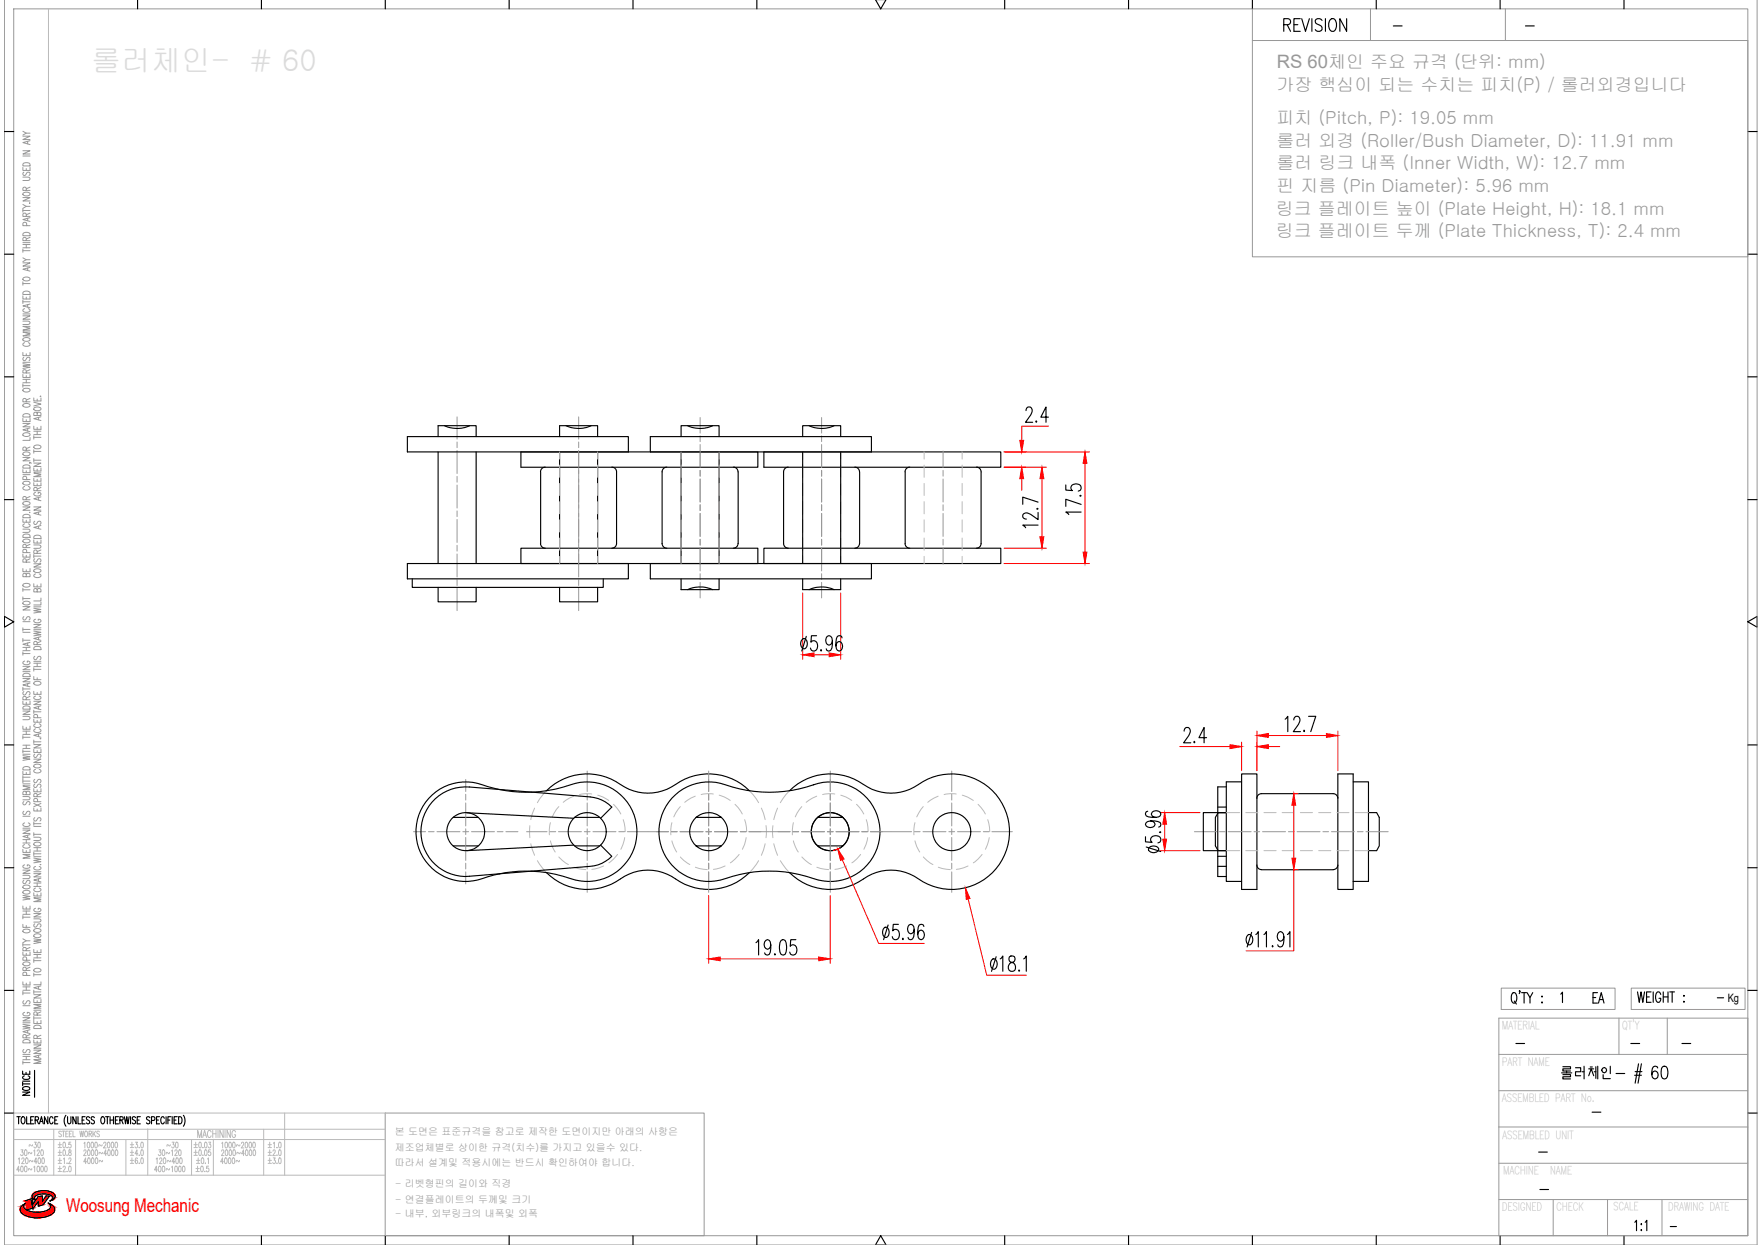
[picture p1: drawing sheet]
<svg xmlns="http://www.w3.org/2000/svg" width="297mm" height="210mm" viewBox="0 0 297 210" stroke-linecap="round" stroke-linejoin="round" font-family="sans-serif">
<defs><g id="words">
<text font-size="4.9" x="267.8" y="170.4">EA</text>
<text font-size="3.2" fill="#f00" x="11.1" y="204.3">Woosung Mechanic</text>
<text font-size="3.1" fill="#989898" x="215.4" y="11.5">RS 60체인 주요 규격 (단위: mm)</text>
<g font-size="3" fill="#989898">
<text x="215.3" y="15.3">가장 핵심이 되는 수치는 피치(P) / 롤러외경입니다</text>
<text x="215.3" y="20.9">피치 (Pitch, P): 19.05 mm</text>
<text x="215.3" y="24.7">롤러 외경 (Roller/Bush Diameter, D): 11.91 mm</text>
<text x="215.3" y="28.5">롤러 링크 내폭 (Inner Width, W): 12.7 mm</text>
<text x="215.3" y="32.3">핀 지름 (Pin Diameter): 5.96 mm</text>
<text x="215.2" y="36.2">링크 플레이트 높이 (Plate Height, H): 18.1 mm</text>
<text x="215.2" y="40">링크 플레이트 두께 (Plate Thickness, T): 2.4 mm</text>
</g>
<g font-size="2.6">
<text x="234.2" y="5.6">-</text>
<text x="256.5" y="5.6">-</text>
<text x="288.9" y="169.3">-</text>
<text x="254.7" y="177.1">-</text>
<text x="274.1" y="177.1">-</text>
<text x="282.9" y="177.1">-</text>
<text x="267.8" y="188.7">-</text>
<text x="258.6" y="195.4">-</text>
<text x="258.9" y="201.8">-</text>
<text x="280.8" y="208.1">-</text>
</g>
<text font-size="2" x="291.4" y="169">Kg</text>
<g font-size="1.7" fill="#989898">
<text x="66.6" y="191.4">본 도면은 표준규격을 참고로 제작한 도면이지만 아래의 사항은</text>
<text x="66.6" y="194.1">제조업체별로 상이한 규격(치수)를 가지고 있을수 있다.</text>
<text x="66.6" y="196.6">따라서 설계및 적용시에는 반드시 확인하여야 합니다.</text>
<text x="66.7" y="200.2">- 리벳형핀의 길이와 직경</text>
<text x="66.7" y="202.8">- 연결플레이트의 두께및 크기</text>
<text x="66.7" y="205.2">- 내부, 외부링크의 내폭및 외폭</text>
</g>
</g></defs>
<!-- layer: 3 -->
<g fill="none" stroke="#000" stroke-width=".19">
<path d="M68.7 73.6h37.3v2.6h-37.3zM73.9 73.6v-1.8h6.4v1.8M73.9 76.2v18.8M75 71.8a5 5 0 0 0 4.2 0M80.3 76.2v18.8M87.9 76.2h39.9v2.6h-39.9zM91.2 79.6v12M92 78.8a.79 .79 0 0 0-.8 .7M94.4 73.6v-1.8h6.4v1.8M94.4 76.2v18.8M95.5 71.8a5.1 5.1 0 0 0 4.2 0M100.8 76.2v18.8"/>
<path d="M103.2 78.8a.79 .79 0 0 1 .8 .7M104 79.6v12a.79 .79 0 0 1-.8 .8M109.7 73.6h37.3v2.6h-37.3zM111.7 79.6v12a.79 .79 0 0 0 .8 .8M112.5 78.8a.79 .79 0 0 0-.8 .7M114.9 73.6v-1.8h6.4v1.8M114.9 76.2v18.8M116 71.8a5 5 0 0 0 4.2 0M121.3 76.2v18.8M123.7 78.8a.79 .79 0 0 1 .8 .7M124.5 79.6v12M128.8 76.2h40v2.6h-40z"/>
<path d="M132.2 79.6v12a.79 .79 0 0 0 .8 .8M133 78.8a.79 .79 0 0 0-.8 .7M135.4 73.6v-1.8h6.4v1.8M135.4 76.2v18.8M136.5 71.8a5 5 0 0 0 4.2 0M141.8 76.2v18.8M144.2 78.8a.79 .79 0 0 1 .8 .7M145 79.6v12M152.7 79.6v12M153.5 78.8a.79 .79 0 0 0-.8 .7M164.7 78.8a.79 .79 0 0 1 .8 .7M165.5 79.6v12a.79 .79 0 0 1-.8 .8"/>
<path d="M68.7 95h37.3v2.6h-37.3zM69.5 97.6v1.4h32.3v-1.4M73.9 99v2.5h6.4v-2.5M87.9 92.4h39.9v2.6h-39.9zM91.2 91.6a.79 .79 0 0 0 .8 .8M94.4 99v2.5h6.4v-2.5M109.7 95h37.3v2.6h-37.3zM114.9 97.6v1.8h6.4v-1.8M116 99.4a5.2 5.2 0 0 1 4.2 0M124.5 91.6a.79 .79 0 0 1-.8 .8M128.8 92.4h40v2.6h-40zM135.4 97.6v1.8h6.4v-1.8"/>
<path d="M136.5 99.4a5.2 5.2 0 0 1 4.2 0M145 91.6a.79 .79 0 0 1-.8 .8M152.7 91.6a.79 .79 0 0 0 .8 .8M203 137h3.8h-1.3l-.5 .8v4.8l.5 .8h1.3h-3.8zM205.4 136.1h1.4M206.8 132.7h-1.4v15.1h1.4M209.4 130.5h2.6v19.5h-2.6zM209.4 131.8h-2.6v16.8h2.6M212 134.6a.79 .79 0 0 1 .8-.8h12.1a.79 .79 0 0 1 .8 .8M225.7 130.5h2.5v19.5h-2.5zM228.2 131.8h2.6v16.8h-2.6M230.8 137h1.4l.4 .8v4.8l-.4 .8h-1.4"/>
<path d="M205.4 144.4h1.4M205.4 146.1h1.4M212 145.8a.79 .79 0 0 0 .8 .8h12.1a.83 .83 0 0 0 .8-.8M218.8 140.2h.1"/>
</g>
<!-- layer: CL1 -->
<g fill="none" stroke="#989898" stroke-width=".17">
<path d="M77.1 70.3v3.7M77.1 74.5v1M77.1 76v3.8M97.6 70.3v3.7M97.6 74.5v1M97.6 76v4.3M118.1 70.4v2.6M118.1 73.5v1M118.1 74.9v3.9M118.1 79.3v1M138.6 70.4v2.6M138.6 73.5v1"/>
<path d="M138.6 74.9v3.9M138.6 79.3v1M159.1 76v2.8M159.1 79.3v1M77.1 80.3v1M77.1 81.8v3.9M77.1 86.1v1M77.1 87.6v3.9M77.1 91.9v1M77.1 93.4v3.9M77.1 97.8v.9M77.1 99.2v3.7"/>
<path d="M97.6 80.3v5.8M97.6 86.1v5.8M97.6 91.9v5.4M97.6 97.8v.9M97.6 99.2v3.7M118.1 80.8v3.8M118.1 85.1v1M118.1 86.6v3.8M118.1 90.9v1M118.1 92.4v3.9M118.1 96.7v1M118.1 98.2v2.6"/>
<path d="M138.6 80.8v3.8M138.6 85.1v1M138.6 86.6v3.8M138.6 90.9v1M138.6 92.4v3.9M138.6 96.7v1M138.6 98.2v2.6M159.1 80.8v3.8M159.1 85.1v1M159.1 86.6v3.8M159.1 90.9v1M159.1 92.4v2.7"/>
<path d="M78.6 131.4v2M78.6 133.9v1M78.6 135.4v3.8M78.6 139.7v1M99 130v3.4M99 133.9v1M99 135.4v3.8M99 139.7v1M119.5 130v3.4M119.5 133.9v1M119.5 135.4v3.8M119.5 139.7v1"/>
<path d="M140 130v3.4M140 133.9v1M140 135.4v3.8M140 139.7v1M160.5 130v3.4M160.5 133.9v1M160.5 135.4v3.8M160.5 139.7v1M69.8 140.2h2M72.3 140.2h.9M73.7 140.2h3.9M78.1 140.2h.9"/>
<path d="M78.6 141.2v3.9M78.6 145.5v1M78.6 147v2M79.5 140.2h3.9M83.9 140.2h.9M85.3 140.2h2.1M88.8 140.2h3.5M92.8 140.2h.9M94.2 140.2h3.9M98.6 140.2h.9M99 141.2v3.9M99 145.5v1"/>
<path d="M99 147v3.4M100 140.2h3.9M104.4 140.2h1M105.8 140.2h3.5M109.3 140.2h3.5M113.2 140.2h1M114.7 140.2h3.9M119.1 140.2h.9M119.5 141.2v3.9M119.5 145.5v1M119.5 147v3.4M120.5 140.2h3.9"/>
<path d="M124.9 140.2h.9M126.3 140.2h3.5M129.8 140.2h3.5M133.7 140.2h1M135.2 140.2h3.9M139.6 140.2h.9M140 141.2v3.9M140 145.5v1M140 147v3.4M141 140.2h3.9M145.4 140.2h.9M146.8 140.2h3.5"/>
<path d="M150.3 140.2h3.5M154.2 140.2h1M155.7 140.2h3.9M160 140.2h1M160.5 141.2v3.9M160.5 145.5v1M160.5 147v3.4M161.5 140.2h3.9M165.9 140.2h.9M167.3 140.2h3.5M201.5 140.2h3.7M205.7 140.2h1"/>
<path d="M207.2 140.2h3.8M211.5 140.2h1M213 140.2h3.8M217.3 140.2h1M218.8 140.2h3.9M223.1 140.2h1M224.6 140.2h3.9M228.9 140.2h1M230.4 140.2h3.8"/>
</g>
<!-- layer: HID-01 -->
<g fill="none" stroke="#bababa" stroke-width=".17">
<path d="M94.4 76.2v1.2M94.4 78.4v2.1M100.8 76.2v1.2M100.8 78.4v2.1M114.9 76.2v1.2M114.9 78.4v2.1M121.3 76.2v1.2M121.3 78.4v2.1M135.4 76.2v1.2M135.4 78.4v2.1M141.8 76.2v1.2M141.8 78.4v2.1"/>
<path d="M155.9 76.2v1.2M155.9 78.4v2.1M162.3 76.2v1.2M162.3 78.4v2.1M94.4 81.5v2M94.4 84.6v2M94.4 87.6v2.1M94.4 90.7v2.1M94.4 93.8v1.2M100.8 81.5v2M100.8 84.6v2M100.8 87.6v2.1"/>
<path d="M100.8 90.7v2.1M100.8 93.8v1.2M114.9 81.5v2M114.9 84.6v2M114.9 87.6v2.1M114.9 90.7v2.1M114.9 93.8v1.2M121.3 81.5v2M121.3 84.6v2M121.3 87.6v2.1M121.3 90.7v2.1M121.3 93.8v1.2"/>
<path d="M135.4 81.5v2M135.4 84.6v2M135.4 87.6v2.1M135.4 90.7v2.1M135.4 93.8v1.2M141.8 81.5v2M141.8 84.6v2M141.8 87.6v2.1M141.8 90.7v2.1M141.8 93.8v1.2M155.9 81.5v2M155.9 84.6v2"/>
<path d="M155.9 87.6v2.1M155.9 90.7v2.1M155.9 93.8v1.2M162.3 81.5v2M162.3 84.6v2M162.3 87.6v2.1M162.3 90.7v2.1M162.3 93.8v1.2M89.4 139.2v2M90.2 136.2l-.7 2M92.2 133.3l-1.6 2M92.8 138.7l-.1 1.2v.9"/>
<path d="M94.3 136l-.4 .5-.7 1.2M96.8 134.2l-.7 .3-1.1 .8M99.8 133.9l-.9-.1-1.1 .2M100.8 134.1l.9 .3 1 .6M103.5 135.6l1.2 1.6M105.1 138.2l.4 2M113.3 138.7l-.2 1.2 .1 .9M114.8 136l-1.1 1.7M117.3 134.2l-.7 .3-1.1 .8M120.3 133.9l-.9-.1-1.1 .2M121.3 134.1l.9 .3 1 .6M124 135.6l.5 .6 .7 1"/>
<path d="M125.6 138.2l.3 2M126.4 133.3l.6 .7 1 1.3M128.4 136.2l.7 2M129.2 139.2v2M130.4 139.2v2M131.2 136.2l-.7 2M133.2 133.3l-.6 .7-1 1.3M133.8 138.7l-.1 2.1M135.2 136l-1.1 1.7M137.8 134.2l-1.8 1.1M140.8 133.9l-.9-.1-1.1 .2M141.8 134.1l.9 .3 1 .6"/>
<path d="M144.5 135.6l.5 .6 .7 1M146.1 138.2l.3 2M154.3 138.7l-.2 1.2 .1 .9M155.7 136l-1.1 1.7M158.2 134.2l-1.7 1.1M161.3 133.9l-1-.1-1.1 .2M162.3 134.1l.9 .3 1 .6M165 135.6l1.2 1.6M166.6 138.2l.3 2M206.8 137h2.3M210.1 137h2.1M213.2 137h2.1"/>
<path d="M216.3 137h2M219.3 137h2.1M222.4 137h2.1M225.5 137h2M228.6 137h2.2M89.5 142.3l.7 1.9M90.6 145.1l1.6 2M92.8 141.8l.3 .9 .5 1M94.3 144.5l.6 .6 1 .7M96.8 146.2l.6 .2 1.4 .2M101.8 146l-.8 .3-1.2 .3M104.2 144.1l-.7 .7-.8 .7"/>
<path d="M105.4 141.2l-.3 1.2-.4 .8M113.3 141.8l.8 1.9M114.8 144.5l.5 .6 1.1 .7M117.3 146.2l2 .4M122.3 146l-.8 .3-1.2 .3M124.7 144.1l-1.5 1.4M125.9 141.2l-.3 1.2-.4 .8M128 145.1l-1.6 2M129.1 142.3l-.7 1.9M130.5 142.3l.7 1.9M131.6 145.1l1.6 2M133.8 141.8l.3 .9 .5 1"/>
<path d="M135.3 144.5l.6 .6 .9 .7M137.8 146.2l2 .4M142.8 146l-.8 .3-1.2 .3M145.2 144.1l-.7 .7-.8 .7M146.4 141.2l-.3 1.2-.4 .8M154.3 141.8l.3 .9 .5 1M155.8 144.5l.5 .6 1.1 .7M158.3 146.2l.6 .2 1.4 .2M163.3 146l-.8 .3-1.2 .3M165.7 144.1l-.7 .7-.8 .7M166.9 141.2l-.3 1.2-.4 .8M206.8 143.4h2.3"/>
<path d="M210.1 143.4h2.1M213.2 143.4h2.1M216.3 143.4h2M219.3 143.4h2.1M222.4 143.4h2.1M225.5 143.4h2M228.6 143.4h2.2"/>
</g>
<!-- layer: 2 -->
<g fill="none" stroke="#000" stroke-width=".19">
<path d="M72.9 134a8.6 8.6 0 0 1 9.4-1.4 23.1 23.1 0 0 0 14.8-.5 8.4 8.4 0 0 1 10.3 8.5 8.4 8.4 0 0 1-11.1 7.5 22.9 22.9 0 0 0-15.8 .3 8.4 8.4 0 0 1-9.4-4.2 8.4 8.4 0 0 1 1.8-10.2zM76.4 137.8h4.3M78.7 137l18.1 1M92.2 133.3a9.9 9.9 0 0 1 13.2-.6 8.3 8.3 0 0 0 9.3-.9 9.7 9.7 0 0 1 11.7 1.5M96.9 137.8h4.3M101.3 138l1.9-1.9a5.8 5.8 0 0 0-3.7-1.7l-20.3-1.7a7.6 7.6 0 0 0-8.2 7.5 7.6 7.6 0 0 0 8.2 7.5l20.3-1.6a5.6 5.6 0 0 0 3.7-1.7l-1.9-1.9M113.3 134.6a8.4 8.4 0 0 1 9-2.3 23 23 0 0 0 15.7-.2 8.4 8.4 0 0 1 10.4 8.5 8.4 8.4 0 0 1-11.1 7.5 23 23 0 0 0-15.8 .3 8.4 8.4 0 0 1-9.2-3.9 8.4 8.4 0 0 1 1-9.9zM117.4 137.8a3.2 3.2 0 0 0 0 4.8M117.4 137.8a3.3 3.3 0 0 1 4.3 0zM121.7 137.8a3.2 3.2 0 0 1 0 4.8M133.2 133.3a9.9 9.9 0 0 1 13.2-.6 8.3 8.3 0 0 0 9.3-.9 9.7 9.7 0 0 1 14.6 8.9 9.7 9.7 0 0 1-15.4 7.5 8 8 0 0 0-9.2 0 9.7 9.7 0 0 1-12.5-1.1M137.9 137.8a3.2 3.2 0 0 0 0 4.8"/>
<path d="M142.2 137.8h-4.3a3.2 3.2 0 0 1 4.5 .2 3.2 3.2 0 0 1 0 4.4 3.2 3.2 0 0 1-4.5 .2h4.3M76.4 142.6h4.3M92.2 147.1a9.9 9.9 0 0 0 13.2 .6 8.3 8.3 0 0 1 9.3 1 9.7 9.7 0 0 0 11.7-1.6M96.8 142.5l-18.1 .9M96.9 142.6h4.3M117.4 142.6h4.3a3.2 3.2 0 0 1-4.3 0z"/>
<circle cx="78.6" cy="140.2" r="3.2"/>
<circle cx="99.1" cy="140.2" r="3.2"/>
<circle cx="140" cy="140.2" r="3.2"/>
<circle cx="160.5" cy="140.2" r="3.2"/>
</g>
<!-- layer: 0 -->
<g fill="none" stroke="#989898" stroke-width=".17">
<path d="M.7 -.1v210h295.7v-210M2.3 1.5h292.5v206.8h-292.5zM211.3 1.5v5.3h83.5M211.3 6.8h83.5v36.5h-83.5zM231.2 1.5v5.3M253.9 1.5v5.3M3.9 33.3h1.2l-1.2 .6h1.2M3.9 29.9h.8l.4 .2-.2 .3h-1M3.9 28.2v.5h1.2v-.5M3.9 25.4h1.2l-1.2 .6h1.2M3.9 23h1.2l-1.2 .5h1.2M3.9 35.2v.6"/>
<path d="M3.9 35.5h1.2M3.9 34.5l.5 .3M3.9 26.3h1.2M3.9 22.1l.5 .4M3.9 39.3a.82 .82 0 0 1 1.2 .1v.3h-1.2zM3.9 32.5a.91 .91 0 0 1 1.2 .1 .64 .64 0 0 1-.6 .4 .64 .64 0 0 1-.6-.4zM3.9 27.6a.84 .84 0 0 1 1.2 .1v.3h-1.2zM4 29l-.1 .4 .1 .2 .3-.1a.52 .52 0 0 1 .7-.4l.1 .3-.2 .2M4.4 36.5v-.5h-.4l-.1 .5h1.2M4.4 32.1l-.1-.5h-.4v.5h1.2M4.4 28.4v.3M4.5 38.1l-.1-.5-.1-.1-.4 .1v.5h1.2"/>
<path d="M4.7 23.8v.4M4.7 36.8v.4M5 34.2v.1zM5.1 36.7l-1.2 .3 1.2 .3M5.1 34.8h-.7l-.5 .3M5.1 23.7l-1.2 .3 1.2 .4M5.1 22.5h-.7l-.5 .3M5.1 35.9l-.7 .3M5.1 31.6l-.7 .2M3.9 59.4v.6h1.2v-.6M3.9 54.1h.8l.4 .3-.2 .3h-1M3.9 53.2h1.2l-1.2 .6h1.2"/>
<path d="M3.9 49.9v.5h1.2v-.5M3.9 44.3h1.2l-1.2 .6h1.2M3.9 42v.5M3.9 47.5v.6M3.9 50.6v.6M3.9 52.9h1.2M3.9 50.9h1.2M3.9 47.8h1.2M3.9 43.5l.5 .3M3.9 42.3h1.2M3.9 41.8h1.2M3.9 41.2h1.2"/>
<path d="M3.9 40.9h1.2M3.9 57.1a.91 .91 0 0 1 1.2 0 .69 .69 0 0 1-1.2 .3zM3.9 49.2a.82 .82 0 0 1 1.2 .2v.2h-1.2zM3.9 46.9a.71 .71 0 0 1 1.2 .2 .7 .7 0 0 1-1.2-.1zM4.2 57.8a.32 .32 0 0 0-.3 .4 .32 .32 0 0 0 .4 .2h.3a.32 .32 0 0 0 .5-.2 .32 .32 0 0 0-.3-.4M4.2 52a.32 .32 0 0 0-.3 .5 .32 .32 0 0 0 .4 .2h.3a.32 .32 0 0 0 .5-.2 .32 .32 0 0 0-.3-.5M4.4 40.6v-.5h-.4l-.1 .5h1.2M4.4 41.2v.6M4.4 50.1v.3M4.4 59.6v.4M4.7 45.2v.4M4.7 51.4v.4"/>
<path d="M5.1 56h-1.2l1.2 .3-1.2 .3h1.2M5.1 55h-1.2l1.2 .3-1.2 .4h1.2M5.1 51.3l-1.2 .3 1.2 .3M5.1 45.1l-1.2 .3 1.2 .3M5.1 43.8h-.7l-.5 .3M5.1 40l-.7 .3M3.9 79.2v.5h1.2v-.5M3.9 77.1h1.2l-1.2 .6h1.2M3.9 73.2a.72 .72 0 0 1 1.2 .2 .87 .87 0 0 1-1.2 0zM3.9 71.4h1.2l-1.2 .6h1.2M3.9 70.5v.6h1.2v-.6M3.9 63.1v.5h1.2v-.5"/>
<path d="M3.9 61.3l1.2 .2-1.2 .2 1.2 .2-1.2 .2M3.9 64.7v.6M3.9 65h1.2M3.9 64.5h1.2M3.9 64h1.2M3.9 61.1h1.2M3.9 78.5a.84 .84 0 0 1 1.2 .1v.3h-1.2zM3.9 76.4a.71 .71 0 0 1 1.2 .2 .7 .7 0 0 1-1.2-.2zM3.9 69.9a.79 .79 0 0 1 1.2 .1v.3h-1.2zM3.9 68.2a.91 .91 0 0 1 1.2 .1 .69 .69 0 0 1-1.2 .2zM3.9 65.6a.74 .74 0 0 1 1.2 .2 .7 .7 0 0 1-1.2-.1zM4 60.2a.29 .29 0 0 0-.1 .5 .29 .29 0 0 0 .5-.1l.1-.2a.31 .31 0 0 1 .5-.1 .31 .31 0 0 1-.1 .5"/>
<path d="M4.4 75.9v-.5h-.5v.5h1.2M4.4 67.7v-.4l-.4-.1-.1 .5h1.2M4.4 62.9v-.5h-.5v.5h1.2M4.4 63.3v.3M4.4 64v.5M4.4 70.8v.3M4.4 79.4v.3M4.7 72.3v.4M5 78l.3 .1M5.1 73.8v.4h-1.2M5.1 72.2l-1.2 .3 1.2 .3M5.1 75.4l-.7 .2"/>
<path d="M5.1 67.2l-.7 .3M5.1 62.3l-.7 .3M5.7 78.9v.5h1.2v-.5M5.7 78.1h1.2l-1.2 .5h1.2M5.7 71.9v.5h1.2v-.5M5.7 67.8l1.2 .3-1.2 .3M5.7 67.1v.5h1.2v-.5M5.7 73.5v.5M5.7 75.8v.6M5.7 77.3v.6M5.7 77.6h1.2M5.7 76.1h1.2"/>
<path d="M5.7 73.7h1.2M5.7 73.3h1.2M5.7 72.7h1.2M5.8 75.2a.71 .71 0 0 1 1.1 .2 .73 .73 0 0 1-1.2-.1zM5.8 68.8a.91 .91 0 0 1 1.1 0 .69 .69 0 0 1-1.1 .3zM6.3 69.7l.2-.2h.3l.1 .2v.4h-1.2l.1-.6 .4 .1 .1 .5M6.3 67.3v.3M6.3 72.1v.3M6.3 72.7v.6M6.3 79.1v.3M6.5 70.4v.4M6.8 66.8h.1z"/>
<path d="M6.9 79.7h-1.2l1.2 .3-1.2 .4h1.2M6.9 70.3l-1.2 .3 1.2 .3M3.9 95.9v.5h1.2v-.5M3.9 93.4v.5h1.2v-.5M3.9 89.2h1l.2 .2-.2 .3-1 .1M3.9 87.5v.5h1.2v-.5M3.9 85.5h1.2l-1.2 .5h1.2M3.9 99.2v.5M3.9 99.4h1.2M3.9 80h1.2M3.9 98.5a.91 .91 0 0 1 1.2 .1 .64 .64 0 0 1-.6 .4 .64 .64 0 0 1-.6-.4zM3.9 91.1a.71 .71 0 0 1 1.2 .2 .73 .73 0 0 1-1.2-.2z"/>
<path d="M3.9 90.2a.79 .79 0 0 1 1.2 .1v.3h-1.2zM3.9 86.9a.82 .82 0 0 1 1.2 .1v.3h-1.2zM3.9 84.7a.91 .91 0 0 1 1.2 .1 .64 .64 0 0 1-.6 .4 .64 .64 0 0 1-.6-.4zM3.9 81.3a.91 .91 0 0 1 1.2 .1 .64 .64 0 0 1-.6 .4 .64 .64 0 0 1-.6-.4zM4.2 88.3a.32 .32 0 0 0-.3 .4 .32 .32 0 0 0 .4 .2h.3a.32 .32 0 0 0 .5-.2 .32 .32 0 0 0-.3-.4M4.2 82a.32 .32 0 0 0-.3 .4 .32 .32 0 0 0 .4 .2h.3a.32 .32 0 0 0 .5-.2 .32 .32 0 0 0-.3-.4M4.4 96.9l.3-.2h.3l.1 .2v.3h-1.2l.1-.5h.4v.5M4.4 94.8v-.5l-.4-.1-.1 .6h1.2M4.4 92.3l-.1-.5-.4 .1v.4h1.2M4.4 84.3v-.5l-.4-.1-.1 .6h1.2M4.4 87.7v.3M4.4 93.6v.3"/>
<path d="M4.4 96.1v.3M4.5 93.2l-.1-.5h-.5v.5h1.2M4.5 80.8l-.1-.4-.1-.1-.4 .1v.4h1.2M5 86.4h.1M5.1 94.2l-.7 .3M5.1 91.8l-.7 .2M5.1 83.7l-.7 .3M5.7 98.4v.5h1.2v-.5M5.7 95.1h1.2l-1.2 .5h1.2M5.7 91.9h.9l.3 .2-.2 .3h-1M5.7 91v.6h1.2v-.6M5.7 85.5h1.2l-1.2 .5h1.2"/>
<path d="M5.7 81.4v.5h1.2v-.5M5.7 80.6v.5h1.2v-.5M5.7 93.5v.6M5.7 93.8h1.2M5.8 96a.91 .91 0 0 1 1.1 .1 .64 .64 0 0 1-.6 .4 .64 .64 0 0 1-.6-.4zM5.8 90.4a.79 .79 0 0 1 1.1 .1v.3h-1.2zM5.9 94.2a.29 .29 0 0 0-.2 .5 .29 .29 0 0 0 .5-.1l.1-.2a.31 .31 0 0 1 .5-.1 .31 .31 0 0 1-.1 .5M5.9 87.9l-.2 .2 .2 .3 .3-.1 .1-.3a.3 .3 0 0 1 .5-.1 .3 .3 0 0 1-.1 .5M6 96.8a.32 .32 0 0 0-.3 .4 .32 .32 0 0 0 .5 .2h.2a.32 .32 0 0 0 .5-.2 .32 .32 0 0 0-.3-.4M6 83a.32 .32 0 0 0-.3 .4 .32 .32 0 0 0 .5 .2h.2a.34 .34 0 0 0 .5-.3 .34 .34 0 0 0-.5-.3v.2M6.3 99.4l.2-.2 .3 .1 .1 .1v.4h-1.2l.1-.5h.4l.1 .5M6.3 93.3l-.1-.5h-.4l-.1 .5h1.2"/>
<path d="M6.3 82.7l-.1-.5h-.4l-.1 .5h1.2M6.3 80.8v.3M6.3 81.6v.3M6.3 91.2v.4M6.3 98.6v.3M6.5 83.9v.4M6.5 86.4v.4M6.5 88.7v.4M6.9 88.6l-1.2 .3 1.2 .3M6.9 86.2l-1.2 .3 1.2 .4M6.9 83.8l-1.2 .3 1.2 .3M6.9 92.7l-.6 .3"/>
<path d="M6.9 82.2l-.6 .3M3.9 119.9h1.2l-1.2 .6h1.2M3.9 118.2v.5h1.2v-.5M3.9 114.4h1.2l-1.2 .5h1.2M3.9 112.3h1.2l-1.2 .6h1.2M3.9 102.3h1.2l-1.2 .5h1.2M3.9 100.6v.6M3.9 105.8v.6M3.9 107.6v.6M3.9 109.9v.6M3.9 115.9v.5M3.9 116.2h1.2"/>
<path d="M3.9 113.2h1.2M3.9 110.2h1.2M3.9 109.7h1.2M3.9 109.1h1.2M3.9 107.9h1.2M3.9 106.6h1.2M3.9 106.1h1.2M3.9 104.8h1.2M3.9 100.9h1.2M3.9 119.2a.84 .84 0 0 1 1.2 .1v.3h-1.2zM3.9 113.7a.82 .82 0 0 1 1.2 .1v.3h-1.2zM3.9 101.5a.91 .91 0 0 1 1.2 .1 .69 .69 0 0 1-1.2 .2z"/>
<path d="M4 116.6a.29 .29 0 0 0-.1 .5 .29 .29 0 0 0 .5-.1l.1-.2a.31 .31 0 0 1 .5-.1 .31 .31 0 0 1-.1 .5M4 104a.29 .29 0 0 0-.1 .4 .29 .29 0 0 0 .5 0l.1-.3a.31 .31 0 0 1 .5-.1 .31 .31 0 0 1-.1 .5M4.2 111.5a.32 .32 0 0 0-.3 .4 .32 .32 0 0 0 .4 .2h.3a.34 .34 0 0 0 .5-.3 .34 .34 0 0 0-.5-.3v.2M4.4 118v-.5l-.4-.1-.1 .6h1.2M4.4 109.1v.6M4.4 118.4v.3M4.7 108.4v.4M4.7 115.3v.4M5.1 115.2l-1.2 .3 1.2 .3M5.1 108.3l-1.2 .3 1.2 .3M5.1 117.4l-.7 .3M5.7 118.2h1.2l-1.2 .6h1.2"/>
<path d="M5.7 116.6v.5h1.2v-.5M5.7 114.1v.5h1.2M5.7 106.4l1.2 .2-1.2 .2 1.2 .2-1.2 .2M5.7 105.3h1.2l-1.2 .5h1.2M5.7 102.5l1.2 .3-1.2 .1 1.2 .3-1.2 .1M5.7 112.6v.5M5.7 119.7v.6M5.7 112.9h1.2M5.7 112.4h1.2M5.7 111.8h1.2M5.7 111.5h1.2M5.7 106.2h1.2"/>
<path d="M5.7 102.3h1.2M5.8 115a.71 .71 0 0 1 1.1 .3 .7 .7 0 0 1-1.2-.2zM5.8 109.1a.84 .84 0 0 1 1.1 .2v.2h-1.2zM5.9 110.7a.29 .29 0 0 0-.2 .4 .29 .29 0 0 0 .5 0l.1-.3a.31 .31 0 0 1 .5-.1 .31 .31 0 0 1-.1 .5M6 117.4a.32 .32 0 0 0-.3 .4 .32 .32 0 0 0 .5 .2h.2a.32 .32 0 0 0 .5-.2 .32 .32 0 0 0-.3-.4M6 104.4a.32 .32 0 0 0-.3 .4 .32 .32 0 0 0 .5 .2h.2a.33 .33 0 0 0 .5-.3 .33 .33 0 0 0-.5-.3v.2M6.3 108.7l-.1-.5h-.4l-.1 .5h1.2M6.3 111.8v.6M6.3 114.3v.3M6.3 116.7v.4M6.5 107.5v.4M6.5 119.1v.4"/>
<path d="M6.9 119l-1.2 .3 1.2 .3M6.9 107.3l-1.2 .3 1.2 .4M6.9 101.5v.5h-1.2M6.9 100.8v.5h-1.2M6.9 108.1l-.6 .3M3.9 139.9h1.2l-1.2 .6h1.2M3.9 134.3h.8l.4 .2-.2 .3h-1M3.9 130v.6h1.2v-.6M3.9 127.4l1.2 .2-1.2 .2 1.2 .2-1.2 .2M3.9 122.4v.6h1.2v-.6M3.9 120.8h.8l.4 .2-.2 .3h-1M3.9 124v.6"/>
<path d="M3.9 126.4v.6M3.9 130.8v.5M3.9 131.4v.6M3.9 139.6h1.2M3.9 137.6h1.2M3.9 132.2h1.2M3.9 131.7h1.2M3.9 131h1.2M3.9 127.2h1.2M3.9 126.7h1.2M3.9 126.2h1.2M3.9 125.6h1.2"/>
<path d="M3.9 124.3h1.2M3.9 123.8h1.2M3.9 123.3h1.2M3.9 129.4a.82 .82 0 0 1 1.2 .1v.3h-1.2zM4 136.8a.29 .29 0 0 0-.1 .4 .29 .29 0 0 0 .5 0l.1-.3a.31 .31 0 0 1 .5-.1 .31 .31 0 0 1-.1 .5M4 135.1l-.1 .2 .1 .4 .3-.1 .2-.3a.3 .3 0 0 1 .5-.1 .3 .3 0 0 1-.1 .5M4.2 138.7a.32 .32 0 0 0-.3 .4 .32 .32 0 0 0 .4 .3h.3a.32 .32 0 0 0 .5-.3 .32 .32 0 0 0-.3-.4M4.4 133.6l.3-.2h.3l.1 .2v.4h-1.2l.1-.6 .4 .1v.5M4.4 122.6v.4M4.4 123.3v.5M4.4 125.6v.6M4.4 130.2v.4"/>
<path d="M5.1 132.5h-1.2l1.2 .3-1.2 .3h1.2M5.7 136.2v.5h1.2v-.5M5.7 133v.5h1.2v-.5M5.7 128h1.2l-1.2 .6h1.2M5.7 126.3v.6h1.2v-.6M5.7 125.5h1.2l-1.2 .6h1.2M5.7 121.3v.5h1.2v-.5M5.7 124.8v.5M5.7 138.6v.5M5.7 139.3h1.2M5.7 138.9h1.2M5.7 135.5l1.2 .5"/>
<path d="M5.7 125.1h1.2M5.7 120h1.2M5.8 129a.91 .91 0 0 1 1.1 .1 .69 .69 0 0 1-1.1 .2zM5.9 137.9a.29 .29 0 0 0-.2 .4 .29 .29 0 0 0 .5 0l.1-.3a.31 .31 0 0 1 .5-.1 .31 .31 0 0 1-.1 .5M5.9 132.2l-.2 .4a.26 .26 0 0 0 .2 .2 .26 .26 0 0 0 .3-.2l.1-.2a.31 .31 0 0 1 .5-.1 .31 .31 0 0 1-.1 .5M5.9 131.4a.29 .29 0 0 0-.2 .5 .29 .29 0 0 0 .5-.1l.1-.2a.31 .31 0 0 1 .5-.1 .31 .31 0 0 1-.1 .5M5.9 127.1a.29 .29 0 0 0-.2 .5 .29 .29 0 0 0 .5-.1l.1-.2a.31 .31 0 0 1 .5-.1 .31 .31 0 0 1-.1 .5M6 129.7a.32 .32 0 0 0-.3 .4 .32 .32 0 0 0 .5 .2h.2a.32 .32 0 0 0 .5-.2 .32 .32 0 0 0-.3-.4M6 122.9a.32 .32 0 0 0-.3 .4 .32 .32 0 0 0 .5 .2h.2a.32 .32 0 0 0 .5-.2 .32 .32 0 0 0-.3-.4M6 122a.32 .32 0 0 0-.3 .5 .32 .32 0 0 0 .5 .2h.2a.32 .32 0 0 0 .5-.2 .32 .32 0 0 0-.3-.5M6.3 134.3l-.1-.4-.4-.1-.1 .5h1.2M6.3 121.4v.4"/>
<path d="M6.3 126.5v.4M6.3 133.2v.3M6.3 136.4v.3M6.3 135.2v-.5l-.2-.1-.3 .1-.1 .5h1.2M6.3 121v-.5h-.5l-.1 .5h1.2M6.5 123.8v.4M6.8 124.5h.1zM6.9 123.6l-1.2 .4 1.2 .3M6.9 135.5l-1.2 .5M6.9 133.8l-.6 .2M3.9 155.8v.6h1.2M3.9 152.8v.5h1.2v-.5"/>
<path d="M3.9 151l1.2 .1-1.2 .2 1.2 .2-1.2 .2M3.9 149.5a.72 .72 0 0 1 1.2 .1 .87 .87 0 0 1-1.2 0zM3.9 147.6h.8l.4 .2-.2 .3h-1M3.9 146.7h1.2l-1.2 .5h1.2M3.9 143.2v.5h1.2v-.5M3.9 154.4v.5M3.9 159v.6M3.9 159.3h1.2M3.9 158.3l.5 .3M3.9 154.6h1.2M3.9 154.1h1.2M3.9 153.6h1.2"/>
<path d="M3.9 142.1h1.2M3.9 141.6h1.2M3.9 156.8a.91 .91 0 0 1 1.2 .1 .64 .64 0 0 1-.6 .4 .64 .64 0 0 1-.6-.4zM3.9 150.3a.91 .91 0 0 1 1.2 0 .64 .64 0 0 1-.6 .5 .64 .64 0 0 1-.6-.5zM4 148.4a.29 .29 0 0 0-.1 .5 .29 .29 0 0 0 .5-.1l.1-.2a.31 .31 0 0 1 .5-.1 .31 .31 0 0 1-.1 .5M4.2 145.8a.32 .32 0 0 0-.3 .4 .32 .32 0 0 0 .4 .2h.3a.33 .33 0 0 0 .5-.3 .33 .33 0 0 0-.5-.3v.2M4.2 142.4a.32 .32 0 0 0-.3 .4 .32 .32 0 0 0 .4 .2h.3a.32 .32 0 0 0 .5-.2 .32 .32 0 0 0-.3-.4M4.4 141.6v.5M4.4 143.4v.3M4.4 152.9v.4M4.4 153.6v.5M4.4 156v.4"/>
<path d="M4.7 140.8v.4M5.1 158.6h-.7l-.5 .3M5.1 144.1h-1.2l1.2 .3-1.2 .3h1.2M5.1 140.7l-1.2 .3 1.2 .4M5.1 159.7l-.7 .3M5.7 158.3l1.2 .2-1.2 .2 1.2 .2-1.2 .2M5.7 154.9h.9l.3 .2-.2 .3-1 .1M5.7 154h1.2l-1.2 .6h1.2M5.7 150.5v.6h1.2v-.6M5.7 147.3h1.2l-1.2 .5h1.2M5.7 144.7l1.2 .2-1.2 .2 1.2 .2-1.2 .2M5.7 141.2h.9l.3 .2-.2 .3h-1"/>
<path d="M5.7 140.4v.5M5.7 143.7v.5M5.7 149.5h1.2M5.7 148.9h1.2M5.7 147h1.2M5.7 144.4h1.2M5.7 143.9h1.2M5.7 143.5h1.2M5.7 142.9h1.2M5.7 140.7h1.2M5.8 157.6a.71 .71 0 0 1 1.1 .2 .7 .7 0 0 1-1.2-.1zM5.8 156.7a.71 .71 0 0 1 1.1 .2 .7 .7 0 0 1-1.2-.1z"/>
<path d="M5.8 142.1a.71 .71 0 0 1 1.1 .3 .7 .7 0 0 1-1.2-.2zM5.9 155.8l-.2 .1 .2 .4 .3-.1 .1-.3a.3 .3 0 0 1 .5-.1 .3 .3 0 0 1-.1 .5M6 153.1a.32 .32 0 0 0-.3 .4 .32 .32 0 0 0 .5 .2h.2a.34 .34 0 0 0 .5-.3 .34 .34 0 0 0-.5-.3v.2M6 149.7a.32 .32 0 0 0-.3 .4 .32 .32 0 0 0 .5 .2h.2a.32 .32 0 0 0 .5-.2 .32 .32 0 0 0-.3-.4M6 146.1a.32 .32 0 0 0-.3 .4 .32 .32 0 0 0 .5 .2h.2a.32 .32 0 0 0 .5-.2 .32 .32 0 0 0-.3-.4M6.3 142.9v.6M6.3 148.9v.6M6.3 150.7v.4M6.5 148.2v.4M6.8 145.8h.1zM6.9 151.4h-1.2l1.2 .3-1.2 .3h1.2M6.9 148.1l-1.2 .3 1.2 .3"/>
<path d="M3.9 172.7l1.2 .2-1.2 .2 1.2 .2-1.2 .2M3.9 171.6h1.2l-1.2 .5h1.2M3.9 165.5v.6h1.2v-.6M3.9 160.5v.6h1.2v-.6M3.9 179.1h1.2M3.9 167.1v.6M3.9 178.9v.5M3.9 178.7h1.2M3.9 178.1h1.2M3.9 177.8h1.2M3.9 172.4h1.2M3.9 169.6h1.2"/>
<path d="M3.9 167.4h1.2M3.9 167h1.2M3.9 166.4h1.2M3.9 175.4a.82 .82 0 0 1 1.2 .1v.3h-1.2zM3.9 162.3a.71 .71 0 0 1 1.2 .3 .7 .7 0 0 1-1.2-.2zM4 176.9l-.1 .2 .1 .4 .3-.1 .2-.3a.3 .3 0 0 1 .5-.1 .3 .3 0 0 1-.1 .5M4 168.7a.29 .29 0 0 0-.1 .5 .29 .29 0 0 0 .5-.1l.1-.2a.31 .31 0 0 1 .5-.1 .31 .31 0 0 1-.1 .5M4.2 170.7a.32 .32 0 0 0-.3 .4 .32 .32 0 0 0 .4 .2h.3a.33 .33 0 0 0 .5-.3 .33 .33 0 0 0-.5-.3v.2M4.4 175v-.5l-.4-.1-.1 .6h1.2M4.4 163.6v-.5h-.4l-.1 .5h1.2M4.4 160.3v-.5h-.4l-.1 .5h1.2M4.4 160.7v.4"/>
<path d="M4.4 165.7v.4M4.4 166.4v.6M4.4 178.1v.6M4.5 164.5l-.1-.5h-.5v.5h1.2M4.5 161.9l-.1-.5-.1-.1-.4 .1v.5h1.2M4.7 173.7v.4M5.1 173.6l-1.2 .3 1.2 .4M5.1 174.4l-.7 .3M5.1 163.1l-.7 .2M5.7 177.1h1.2l-1.2 .5h1.2M5.7 176.2h1.2l-1.2 .5h1.2M5.7 175.3v.5h1.2v-.5"/>
<path d="M5.7 172v.6h1.2v-.6M5.7 168.5v.5h1.2v-.5M5.7 167.7h1.2l-1.2 .6h1.2M5.7 160.1v.5h1.2v-.5M5.7 171.6h1.2M5.7 161.7v.6M5.7 164.1v.5M5.7 166.9v.6M5.7 171.4v.5M5.7 170.3h1.2M5.7 167.2h1.2M5.7 164.3h1.2"/>
<path d="M5.7 162h1.2M5.7 161.5h1.2M5.7 160.9h1.2M5.8 173a.82 .82 0 0 1 1.1 .1v.3h-1.2zM5.8 163.4a.71 .71 0 0 1 1.1 .3 .87 .87 0 0 1-1.2 0zM6.3 175.1l-.1-.5h-.4l-.1 .5h1.2M6.3 171.1l-.1-.4-.4-.1-.1 .5h1.2M6.3 160.3v.3M6.3 160.9v.6M6.3 168.7v.3M6.3 172.2v.4M6.3 175.5v.3"/>
<path d="M6.5 166.3v.4M6.5 177.9v.4M6.9 178.7h-1.2l1.2 .3-1.2 .3h1.2M6.9 177.8l-1.2 .3 1.2 .3M6.9 169.3h-1.2l1.2 .4-1.2 .3h1.2M6.9 166.2l-1.2 .3 1.2 .4M6.9 165.5v.5h-1.2M6.9 174.5l-.6 .3M6.9 170.6l-.6 .3M252.8 177.8h42M252.8 171.7h42v36.6h-42zM253.2 166.6h19.2v3.6h-19.2z"/>
<path d="M273.1 171.7v6.1M275.2 166.6h19.2v3.6h-19.2zM281.2 171.7v6.1M65 187.7h53.8v20.6h-53.8zM252.8 196.1h42M252.8 183.9h42M252.8 190h42M252.8 202.2h42M262 202.2v6.1M271.2 202.2v6.1M280.3 202.2v6.1"/>
</g>
<g fill="none" stroke="#000" stroke-width=".19">
<path d="M23.2 -.1v1.6M44.1 -.1v1.6M65 -.1v1.6M85.9 -.1v1.6M106.8 -.1v1.6M127.7 -.1v1.6M147.7 -.1l.9 1.6 .9-1.6M169.5 -.1v1.6M190.4 -.1v1.6M211.3 -.1v1.6M232.1 -.1v1.6M253 -.1v1.6"/>
<path d="M273.9 -.1v1.6M216.5 4.2h.8a.52 .52 0 0 0 .4-.5 .52 .52 0 0 0-.4-.6h-.8v2.2M217.1 4.2l.6 1.1M218.3 4.2h.6M219.3 3.1h-1v2.2h1M219.6 3.1l.6 2.2 .7-2.2M221.3 3.1v2.2M223 3.4a.58 .58 0 0 0-.7-.3 .58 .58 0 0 0-.4 .8l.8 .4a.53 .53 0 0 1 .3 .5 .53 .53 0 0 1-.4 .5h-.3l-.4-.3M223.6 3.1v2.2M224.5 3.3l.1-.2a.93 .93 0 0 1 .8 1.4l-.1 .3a.57 .57 0 0 1-.5 .5 .57 .57 0 0 1-.6-.5 1.47 1.47 0 0 1 .3-1.5zM227.1 3.1v2.2l-1.1-2.2v2.2M.7 22.2h1.6"/>
<path d="M294.8 22.2h1.6M.7 42.9h1.6M294.8 42.9h1.6M.7 63.5h1.6M294.8 63.5h1.6M.7 84.2h1.6M294.8 84.2h1.6M.7 103.9l1.6 .9-1.6 .9zM294.8 104.8l1.6-.9v1.8zM.7 125.6h1.6M294.8 125.6h1.6M.7 146.3h1.6"/>
<path d="M294.8 146.3h1.6M.7 167h1.6M255.2 167.4h.1a.77 .77 0 0 1 .5 1v.3a.41 .41 0 0 1-.4 .4 .41 .41 0 0 1-.4-.4l-.1-.7zM255.4 168.8l.4 .5M256.4 167.1l-.1 .1v-.1v-.1l.1 .1-.1 .4M256.7 167.4h.8M257.1 167.4v1.7M257.6 167.4l.5 .8v.9M258.5 167.4l-.4 .8M260.1 168v.1zM260.1 168.9v.2zM263.3 167.6l.3-.3v1.7"/>
<path d="M263.6 179.8h1.3v.4h-1.3v.4h1.3M267.2 179.8v2.1M268.2 179.9h.4M269.2 179.8v2M269.5 179.8v2.1M271.6 179.8v1.2M276.2 167.2l.3 1.8 .3-1.8 .3 1.8 .3-1.8M276.4 179.4l-.6 3.2M276.9 179.4l-.6 3.2M277.7 168.1h.5M278.5 167.2h-.8v1.8h.8M278.9 167.2v1.8"/>
<path d="M280.1 167.7a.4 .4 0 0 0-.4-.5 .4 .4 0 0 0-.4 .5v.9a.4 .4 0 0 0 .2 .3 .4 .4 0 0 0 .5 0l.1-.6h-.3M280.4 179.9l.4-.1a1.02 1.02 0 0 1 .5 1.2l-.2 .8-.4 .1a.99 .99 0 0 1-.5-1.2zM280.6 168.1h.8M280.6 167.2v1.8M281.4 167.2v1.8M281.7 167.2h.8M282.1 167.2v1.8M284 167.8v.2zM284 168.8v.2zM294.8 167h1.6M.7 187.7h1.6M2.8 188.3h.6"/>
<path d="M3.1 188.3v1.2M3.7 188.3h.1a.64 .64 0 0 1 .4 .6 .64 .64 0 0 1-.4 .6 .85 .85 0 0 1-.1-1.2zM3.8 184.1h1.2l-1.2 .6h1.2M3.8 180.6v.5h1.2v-.5M3.8 182.7h1.2M3.8 182.5v.5M3.8 182.3h1.2M3.9 183.4a.71 .71 0 0 1 1.1 .2 .7 .7 0 0 1-1.2-.2zM4.1 181.4a.32 .32 0 0 0-.3 .4 .32 .32 0 0 0 .5 .2l.7-.2v-.2l-.3-.2M4.4 180.8v.3M4.5 188.3v1.2h.5M5.2 188.8h.3"/>
<path d="M5.7 188.3h-.5v1.2h.5M5.8 180.5v4.5M5.9 188.8h.5l.1-.4-.6-.1v1.2M6.2 188.8l.3 .7M6.7 189.5l.3-1.2 .3 1.2M6.8 189.1h.4M8.1 188.3v1.2l-.6-1.2v1.2M8.9 188.5l-.2-.2a.64 .64 0 0 0-.4 .6 .64 .64 0 0 0 .4 .6l.2-.3M9.2 188.8h.4M9.7 188.3h-.5v1.2h.5M11.1 188a1.56 1.56 0 0 0 0 1.9M11.4 188.3v.8l.2 .4 .3-.2 .1-1"/>
<path d="M12.8 188.3v1.2l-.5-1.2v1.2M13.2 188.3v1.2h.4M13.9 188.8h.3M14.4 188.3h-.5v1.2h.5M15.1 188.4l-.2-.1-.3 .1 .1 .3 .4 .3v.3l-.2 .2-.3-.2M15.9 188.4l-.2-.1h-.3v.4l.4 .2 .1 .4-.2 .2-.3-.2M17.2 188.3h.1a.64 .64 0 0 1 .4 .6 .64 .64 0 0 1-.4 .6 .85 .85 0 0 1-.1-1.2zM17.8 188.3h.6M18.1 188.3v1.2M18.6 188.8h.5M18.6 188.3v1.2M19.1 188.3v1.2"/>
<path d="M19.5 188.8h.3M20 188.3h-.5v1.2h.5M20.2 188.8h.5l.1-.4-.6-.1v1.2M20.5 188.8l.3 .7M21 188.3l.2 1.2 .2-1.2 .2 1.2 .2-1.2M22 188.3v1.2M22.9 188.4l-.2-.1h-.3l-.1 .4 .5 .2 .1 .4-.2 .2-.4-.2M23.1 188.8h.4M23.7 188.3h-.6v1.2h.6M25.3 188.4a.29 .29 0 0 0-.5-.1 .29 .29 0 0 0 .1 .5l.3 .1 .1 .4-.2 .2-.4-.2M25.6 188.9l.4-.1 .1-.1-.1-.4h-.4v1.2M26.4 188.8h.3"/>
<path d="M26.9 188.3h-.5v1.2h.5M27.7 188.5l-.2-.2a.64 .64 0 0 0-.4 .6 .64 .64 0 0 0 .4 .6l.2-.3M28 188.3v1.2M28.3 188.8h.3M28.8 188.3h-.5v1.2M29 188.3v1.2M29.4 188.8h.3M29.9 188.3h-.5v1.2h.5M30.1 188.3a.64 .64 0 0 1 .6 .4 .64 .64 0 0 1-.2 .7l-.4 .1zM30.9 188a1.66 1.66 0 0 1 0 1.9M263.4 180.9h1.7M263.6 181.2h1.3v.3h-1.3v.4h1.3"/>
<path d="M264.3 180.6v.3M265.8 180h.8v.7h-.8v.7h.8M266.8 180.7h.4M268 181.4l.4-1.2 .4 1.2M268 180.2h.8M268.9 180.7h.3M270.4 181.2v.7h1.2M272.6 181h1.5M275.7 181.3h1.2M275.8 180.7h1.2M279.6 180.1a.46 .46 0 0 0-.7-.2 1.91 1.91 0 0 0 0 1.9 .48 .48 0 0 0 .7-.2 .62 .62 0 0 0 0-.7 .62 .62 0 0 0-.7-.2l-.3 .5M294.8 187.7h1.6"/>
<path d="M23.2 208.3v1.6M44.1 208.3v1.6M65 208.3v1.6M85.9 208.3v1.6M106.8 208.3v1.6M127.7 208.3v1.6M148.6 208.3l.9 1.6h-1.8zM169.5 208.3v1.6M190.4 208.3v1.6M211.3 208.3v1.6M232.1 208.3v1.6M253 208.3v1.6"/>
<path d="M273.9 208.3v1.6M275.7 206.1l.3-.4v1.8M276.8 206.3v.2zM276.8 207.3v.2zM277.5 206.1l.3-.4v1.8"/>
<circle cx="270.6" cy="180.5" r=".43"/>
</g>
<g fill="none" stroke="#bababa" stroke-width=".17">
<path d="M8.2 1.5v186.2M2.3 187.7h62.7v20.6M2.3 190.4h62.7M2.3 192.1h62.7M2.3 198.1h62.7M3.1 195.4l.2-.2v1M3.3 197.2h-.5l.3-.6v1M3.5 193.9h.4l-.2 .3a.26 .26 0 0 1 .2 .4 .26 .26 0 0 1-.4 0M3.6 196.7l.1-.1a.57 .57 0 0 1 0 1l-.2-.2zM3.7 195.4v-.1a.21 .21 0 0 1 .3 0 .21 .21 0 0 1 0 .3l-.4 .6h.5M4.2 196.7l.1-.1a.57 .57 0 0 1 0 1l-.2-.2zM4.2 193.9h.1a.59 .59 0 0 1 0 .9l-.2-.2z"/>
<path d="M4.4 195.3l.1-.1a.56 .56 0 0 1 0 1l-.2-.4zM5.4 197l-.1 .2-.4-.2-.1 .3M5.4 194.3l-.1 .2-.4-.2-.1 .3M5.5 193l-.1 .2-.4-.2-.1 .3M5.5 195.6l-.1 .3-.3-.3-.1 .3M5.7 196.8l.1-.2v1M5.7 194l.1-.1v.9M5.8 192.6h.3l-.2 .3a.27 .27 0 0 1 .3 .4 .27 .27 0 0 1-.5 .1M6.3 195.9h-.5l.3-.7v1M6.3 194.1v-.1a.21 .21 0 0 1 .3-.1 .21 .21 0 0 1 0 .3l-.4 .6h.5M6.3 196.7l.1-.1a.57 .57 0 0 1 0 1l-.2-.5zM6.5 192.6a.59 .59 0 0 1 0 .9l-.1-.4z"/>
<path d="M6.5 195.3l.1-.1a.56 .56 0 0 1 0 1l-.2-.4zM7 196.7l.1-.1a.54 .54 0 0 1 0 1l-.2-.5zM7 193.9h.1a.56 .56 0 0 1 0 .9l-.2-.4zM7.1 195.3l.1-.1a.59 .59 0 0 1 0 1l-.1-.2zM7.6 196.7l.1-.1a.57 .57 0 0 1 0 1l-.2-.2zM9.1 190.4v7.7M9.8 195.6h.6M9.8 196.1h.6M9.8 197h.6M9.8 197.5h.6M9.8 194.3h.6M9.8 194.8h.6"/>
<path d="M9.8 193h.6M9.8 193.5h.6M10.1 192.6v.8M10.1 193.9v.8M10.1 195.2v.8M10.1 196.6v.8M10.4 190.8l-.2-.1-.3 .1v.2l.5 .4-.2 .3-.3-.2M10.5 190.7h.4M10.6 196.8l.1-.1a.21 .21 0 0 1 .3 0 .21 .21 0 0 1 0 .3l-.4 .6h.5M10.7 195.4l.2-.2v1M10.7 193.9h.1a.59 .59 0 0 1 0 .9l-.2-.2zM10.7 192.6h.1a.59 .59 0 0 1 0 .9l-.2-.1z"/>
<path d="M10.7 190.7v1M11.1 191.2h.3M11.3 197.5h.1M11.3 193.4h.1M11.3 196.1v.1zM11.3 194.7v.1zM11.5 190.7h-.4v1h.4M11.6 195.4v-.1a.21 .21 0 0 1 .3 0 .21 .21 0 0 1 0 .3l-.3 .6h.4M11.6 193.9v.3a.31 .31 0 0 1 .4 .3 .31 .31 0 0 1-.4 .3 .4 .4 0 0 1 .3-.6v-.3zM11.7 196.7l.1-.1a.57 .57 0 0 1 0 1l-.2-.5zM11.7 191.2h.3M11.9 192.6h-.3v.4a.26 .26 0 0 1 .4 .2 .26 .26 0 0 1-.4 .2"/>
<path d="M12.1 190.7h-.4v1h.4M12.3 190.7v1h.4M12.7 192.1v6M13.5 190.7l.1 1 .2-1 .2 1 .1-1M14.1 192.8l.2-.2v.9M14.1 194.1l.1-.1a.21 .21 0 0 1 .3-.1 .21 .21 0 0 1 0 .3l-.4 .6h.4M14.4 190.7h.1a.51 .51 0 0 1 .3 .5 .51 .51 0 0 1-.3 .5 .7 .7 0 0 1-.1-1zM14.6 195.9h-.5l.3-.7v1M14.8 192.6h.1a.59 .59 0 0 1 0 .9l-.2-.4zM14.8 193.9h.1a.56 .56 0 0 1 0 .9l-.2-.4zM14.9 195.3l.1-.1a.59 .59 0 0 1 0 1l-.2-.4zM15 191.2l.4-.1v-.4h-.4v1"/>
<path d="M15.2 191.2l.3 .5M15.4 192.6h.1a.56 .56 0 0 1 0 .9l-.2-.4zM15.5 193.9h.1a.59 .59 0 0 1 0 .9l-.2-.2zM15.5 195.3l.1-.1a.59 .59 0 0 1 0 1l-.2-.2zM15.7 190.7v1M15.8 191.1l.3 .6M16.1 192.6h.1a.59 .59 0 0 1 0 .9l-.2-.1zM16.1 193.9h.1a.59 .59 0 0 1 0 .9l-.2-.4zM16.1 190.7l-.4 .6M16.2 195.3v-.1a.59 .59 0 0 1 0 1l-.1-.4zM16.8 190.8l-.2-.1-.3 .1v.2l.5 .4-.2 .3-.3-.2M17.2 193l-.1 .2-.4-.2v.3"/>
<path d="M17.3 194.3l-.1 .2-.4-.2-.1 .3M17.3 195.6l-.1 .3-.4-.3-.1 .3M17.5 192.8v-.1a.22 .22 0 0 1 .3-.1 .22 .22 0 0 1 .1 .3l-.5 .6h.5M18 194.5h-.5l.3-.6v.9M18.2 192.6h.1a.59 .59 0 0 1 0 .9l-.2-.1zM18.3 193.9a.59 .59 0 0 1 0 .9l-.2-.4zM18.8 192.6h.1a.59 .59 0 0 1 0 .9l-.2-.4zM18.9 193.9h.1a.56 .56 0 0 1 0 .9l-.2-.4zM19.5 192.6h.1a.59 .59 0 0 1 0 .9l-.2-.4zM19.5 193.9h.1a.59 .59 0 0 1 0 .9l-.1-.2zM21.2 192.1v6M22 195.6h.5"/>
<path d="M22 196.1h.5M22 194.3h.5M22 194.8h.5M22 193h.5M22 193.5h.5M22.3 192.6v.8M22.3 193.9v.8M22.3 195.2v.8M22.8 192.6h.4l-.2 .3a.27 .27 0 0 1 .2 .4 .27 .27 0 0 1-.4 .1M23.2 195.4v-.1a.49 .49 0 0 0-.5 .4 .49 .49 0 0 0 .3 .5 .28 .28 0 0 0 .2-.3 .28 .28 0 0 0-.3-.3l-.1 .3M23.2 194.5h-.4l.3-.6v.9M23.5 193.4h.1"/>
<path d="M23.5 196.1v.1zM23.5 194.7v.1zM23.8 195.3l.1-.1a.59 .59 0 0 1 0 1l-.2-.4zM23.8 193.9h.1a.59 .59 0 0 1 0 .9l-.2-.4zM23.8 192.6h.1a.59 .59 0 0 1 0 .9l-.2-.4zM24.9 190.3v7.8M26.3 195.4l.2-.2v1M26.6 197.2h-.5l.3-.6v1M26.8 193.9h.3l-.2 .3a.27 .27 0 0 1 .3 .4 .27 .27 0 0 1-.5 0M26.8 196.7l.1-.1a.57 .57 0 0 1 0 1l-.2-.5zM26.9 195.4l.1-.1a.21 .21 0 0 1 .3 0 .21 .21 0 0 1 0 .3l-.4 .6h.4M27.4 196.7l.1-.1a.57 .57 0 0 1 0 1l-.1-.2z"/>
<path d="M27.4 193.9h.1a.59 .59 0 0 1 0 .9l-.1-.2zM27.6 195.3l.1-.1a.59 .59 0 0 1 0 1l-.2-.4zM28.6 197l-.1 .2-.4-.2-.1 .3M28.6 194.3l-.1 .2-.4-.2-.1 .3M28.7 193l-.1 .2-.4-.2v.3M28.8 195.6l-.1 .3-.4-.3-.1 .3M28.9 196.8l.2-.2v1M28.9 194l.2-.1v.9M29 192.6h.4l-.2 .3a.27 .27 0 0 1 .2 .4 .27 .27 0 0 1-.4 .1M29.5 195.9h-.5l.3-.7v1M29.5 194.1l.1-.2a.26 .26 0 0 1 .3 .1 .26 .26 0 0 1-.1 .4l-.3 .4h.4M29.6 196.7l.1-.1a.57 .57 0 0 1 0 1l-.2-.2z"/>
<path d="M29.7 192.6h.1a.59 .59 0 0 1 0 .9l-.2-.1zM29.7 195.3l.1-.1a.59 .59 0 0 1 0 1l-.2-.4zM30.2 196.7l.1-.1a.57 .57 0 0 1 0 1l-.2-.5zM30.2 193.9h.1a.59 .59 0 0 1 0 .9l-.2-.4zM30.4 195.3l.1-.1a.59 .59 0 0 1 0 1l-.2-.2zM30.8 196.7l.2-.1a.57 .57 0 0 1 0 1l-.2-.2zM32.3 192.1v6M32.7 194.3h.6M32.7 194.8h.6M32.7 193h.6M32.7 193.5h.6M33 192.6v.8"/>
<path d="M33 193.9v.8M33 197h.6M33 197.5h.6M33.1 195.6h.6M33.1 196.1h.6M33.3 196.6v.8M33.3 191.8v-1.2l.4 1.2 .3-1.2v1.2M33.4 195.2v.8M33.6 193.9h.1a.59 .59 0 0 1 0 .9l-.2-.4zM33.6 192.6h.1a.59 .59 0 0 1 0 .9l-.2-.4zM33.9 196.7l.1-.1a.57 .57 0 0 1 0 1l-.2-.5zM34 195.3l.1-.1a.59 .59 0 0 1 0 1l-.2-.4z"/>
<path d="M34.2 191.8l.3-1.2 .3 1.2M34.2 193.4h.1M34.2 194.7v.1zM34.3 191.4h.4M34.6 197.5h.1M34.6 193.9h.1a.59 .59 0 0 1 0 .9l-.2-.2zM34.6 192.6h.1a.59 .59 0 0 1 0 .9l-.2-.1zM34.6 196.1v.1zM35 195.4l.2-.2v1M35.2 196.6h-.3v.4a.28 .28 0 0 1 .4 .3 .28 .28 0 0 1-.5 .2v-.1M35.2 192.6h.3l-.1 .3a.27 .27 0 0 1 .2 .4 .27 .27 0 0 1-.5 .1M35.5 193.9h-.3v.4a.26 .26 0 0 1 .4 .2 .26 .26 0 0 1-.4 .2l-.1-.1"/>
<path d="M35.6 190.9l-.2-.3a.64 .64 0 0 0-.4 .6 .64 .64 0 0 0 .4 .6l.2-.3M35.9 191.1h.5M35.9 190.6v1.2M36 192.1v6M36.4 190.6v1.2M36.8 190.6v1.2M37.4 194.1v-.2a.26 .26 0 0 1 .4 .1 .26 .26 0 0 1-.1 .4l-.4 .4h.5M37.4 192.8l.2-.2v.9M37.6 190.6v1.2l-.5-1.2v1.2M37.7 195.9h-.5l.3-.7v1M38 195.3l.1-.1a.59 .59 0 0 1 0 1l-.2-.4zM38 190.6v1.2"/>
<path d="M38 192.6h.1a.59 .59 0 0 1 0 .9l-.1-.1zM38.1 193.9h.1a.59 .59 0 0 1 0 .9l-.2-.4zM38.6 195.3l.1-.1a.59 .59 0 0 1 0 1l-.2-.2zM38.7 192.6h.1a.56 .56 0 0 1 0 .9l-.2-.4zM38.7 193.9h.1a.59 .59 0 0 1 0 .9l-.1-.2zM38.8 190.6v1.2l-.5-1.2v1.2M39.3 195.3v-.1a.59 .59 0 0 1 0 1l-.2-.4zM39.3 192.6h.1a.59 .59 0 0 1 0 .9l-.1-.1zM39.4 193.9h.1a.59 .59 0 0 1 0 .9l-.2-.2zM39.7 190.9l-.2-.3a.64 .64 0 0 0-.4 .6 .64 .64 0 0 0 .4 .6l.2-.3v-.2h-.2M40.4 195.6l-.1 .3-.4-.3-.1 .3M40.5 193l-.1 .2-.4-.2-.1 .3"/>
<path d="M40.5 194.3l-.1 .2-.4-.2-.1 .3M40.7 192.8l.1-.1a.22 .22 0 0 1 .3-.1 .22 .22 0 0 1 0 .3l-.4 .6h.5M41.2 194.5h-.4l.3-.6v.9M41.4 192.6h.1a.59 .59 0 0 1 0 .9l-.1-.1zM41.5 193.9h.1a.59 .59 0 0 1 0 .9l-.2-.2zM42.1 192.6h.1a.59 .59 0 0 1 0 .9l-.2-.4zM42.1 193.9h.1a.59 .59 0 0 1 0 .9l-.2-.4zM42.7 192.6h.1a.56 .56 0 0 1 0 .9l-.2-.4zM42.8 193.9h.1a.59 .59 0 0 1 0 .9l-.2-.2zM44.5 190.4v7.7M45.2 195.6h.6M45.2 196.1h.6"/>
<path d="M45.2 194.3h.6M45.2 194.8h.6M45.2 193h.6M45.2 193.5h.6M45.5 192.6v.8M45.5 193.9v.8M45.5 195.2v.8M46 194.1l.1-.1a.21 .21 0 0 1 .3-.1 .21 .21 0 0 1 0 .3l-.4 .6h.5M46.1 195.2h.3l-.2 .4a.27 .27 0 0 1 .3 .4 .27 .27 0 0 1-.5 0M46.1 192.8l.2-.2v.9M46.7 193.4h.1M46.7 196.1v.1z"/>
<path d="M46.7 194.7v.1zM47.1 195.3l.1-.1a.59 .59 0 0 1 0 1l-.2-.4zM47.1 193.9h.1a.59 .59 0 0 1 0 .9l-.2-.4zM47.1 192.6h.1a.59 .59 0 0 1 0 .9l-.2-.4zM48 187.7v10.4"/>
</g>
<g fill="#f00" stroke="#f00" stroke-width=".17">
<path d="M7 200.7h.6z"/>
<path d="M7.8 201.6h.1z"/>
<path d="M7.1 201.6h.1z"/>
<path d="M8.8 202.2h.2z"/>
<path d="M8.2 202.8l.1 .1z"/>
<path d="M4.1 203l.2-.1z"/>
<path d="M5.7 205.3h1.1z"/>
<path d="M7 200.7l.8 .1zM6.9 200.8h.9z"/>
<path d="M6.9 200.8h1.1zM6.7 200.8h1.3z"/>
<path d="M6.7 200.8h1.5zM6.6 200.8h1.6z"/>
<path d="M6.6 200.8l1.8 .1zM6.3 200.9h2.1z"/>
<path d="M6.3 200.9h2.2zM6.3 200.9h2.2z"/>
<path d="M6.3 200.9l2.4 .1zM6 201l.3-.1 2.4 .1z"/>
<path d="M6 201h2.8zM6 201h2.8z"/>
<path d="M6 201l2.9 .1-.1-.1zM5.8 201.1l.2-.1 2.9 .1z"/>
<path d="M5.8 201.1l3.2 .1zM5.8 201.1l3.2 .1z"/>
<path d="M5.7 201.2l3.4 .1-.1-.1zM5.6 201.3l.1-.1 3.4 .1z"/>
<path d="M7.2 201.3h1.9zM7.2 201.3h1.9z"/>
<path d="M5.6 201.3h1.6zM5.6 201.3h1.5z"/>
<path d="M5.6 201.3h1.3zM5.6 201.3h1.5z"/>
<path d="M7.5 201.3h1.7zM7.5 201.3h1.7z"/>
<path d="M7.8 201.3l1.4 .1zM7.8 201.3l1.4 .1z"/>
<path d="M5.6 201.3h1.3zM5.6 201.3l1.1 .1z"/>
<path d="M8 201.4h1.2zM8 201.4h1.2z"/>
<path d="M5.5 201.4h.9h.3zM5.5 201.4h.9h-.9z"/>
<path d="M8.1 201.4h1.1zM8.1 201.4h1.1z"/>
<path d="M5.5 201.4h.9zM5.5 201.4l.8 .1z"/>
<path d="M8.3 201.4l1 .1zM8.3 201.4l1 .1z"/>
<path d="M5.4 201.5h.9zM5.4 201.5h.8z"/>
<path d="M8.6 201.5h.7zM8.6 201.5h.7z"/>
<path d="M5.4 201.5l.6 .1 .2-.1zM5.4 201.5l.6 .1h-.6z"/>
<path d="M8.6 201.5l.7 .1v-.1zM8.6 201.5l.7 .1z"/>
<path d="M5.4 201.6h.6zM5.4 201.6l.6 .1z"/>
<path d="M7.8 201.6l.5 .1zM7.8 201.6l.5 .1z"/>
<path d="M8.7 201.6l.6 .1zM8.7 201.6l.6 .1z"/>
<path d="M7.1 201.6l.1 .2zM6.4 201.8l.7-.2 .1 .2z"/>
<path d="M5.4 201.7l.5 .1 .1-.1zM5.4 201.7l.5 .1z"/>
<path d="M8.8 201.7h.5zM8.8 201.7l.5 .1z"/>
<path d="M5.4 201.8h.4h.1zM5.4 201.8h.4z"/>
<path d="M5.4 201.8h.4zM5.4 201.8l.4 .1z"/>
<path d="M8.9 201.8l.4 .1v-.1zM8.9 201.8l.4 .1h-.4z"/>
<path d="M8.9 201.9h.4zM8.9 201.9h.4z"/>
<path d="M5.5 201.9l.3 .1v-.1zM5.5 201.9l.3 .1h-.3z"/>
<path d="M8.9 201.9l.3 .1 .1-.1zM8.9 201.9l.3 .1h-.3z"/>
<path d="M5.5 202h.3zM5.5 202h.3z"/>
<path d="M8.9 202h.3zM8.9 202l.3 .1z"/>
<path d="M5.5 202l.4 .2-.1-.2zM5.5 202l.4 .2z"/>
<path d="M8.9 202.1l.1 .1 .2-.1zM8.9 202.1l.1 .1z"/>
<path d="M5.7 202.2h.2zM5.7 202.2h.2z"/>
<path d="M8.9 202.2h.1zM8.9 202.2h.1h-.2z"/>
<path d="M5.7 202.2l.3 .1zM5.7 202.2l.3 .1zM5.8 202.3h.2z"/>
<path d="M5.8 202.3h.2zM5.8 202.3h.2z"/>
<path d="M8.8 202.3l-.1 .1 .2-.1zM8.6 202.4l.2-.1z"/>
<path d="M8.5 202.5l.1-.1zM8.5 202.5l.2-.1z"/>
<path d="M5.5 202v.5zM4.2 202.5l1.3-.5v.5z"/>
<path d="M7.7 201.7v.9l.6-.9zM7.7 201.7v.9h-.6z"/>
<path d="M6.4 201.8l.7 .8 .1-.8zM6.4 201.8l.7 .8h-1.3z"/>
<path d="M7.1 202.6h.6zM7.1 202.6h.5z"/>
<path d="M6.4 202.6h.7zM6.4 202.6h.7z"/>
<path d="M5.8 202.6h.6zM5.8 202.6h.6z"/>
<path d="M8.3 202.9l.2 .1zM8.3 202.9l.2 .1z"/>
<path d="M8.4 203h.1zM8.4 203h.1z"/>
<path d="M5.8 202.6l.3 .4 .3-.4zM5.8 202.6l.3 .4h-.5z"/>
<path d="M4.2 202.5l1.3 .5v-.5zM4.2 202.5l1.3 .5h-1.2z"/>
<path d="M5.6 203l.5 .1v-.1zM5.6 203l.5 .1h-.6z"/>
<path d="M4.3 203l1.2 .1v-.1zM4.3 203l1.2 .1z"/>
<path d="M4.1 203v.1zM4 203.1l.1-.1z"/>
<path d="M4 203.1h.1zM4 203.1h.1z"/>
<path d="M6.4 202.6l.9 .5 .3-.5zM6.4 202.6l.9 .5h-.8z"/>
<path d="M8.4 203l.4 .2zM8.4 203l.4 .2h-.3z"/>
<path d="M8.5 203.2h.3zM8.5 203.2h.3z"/>
<path d="M3.9 203.1l.1 .2 .1-.2zM3.7 203.3l.2-.2 .1 .2z"/>
<path d="M3.7 203.3h.3zM3.7 203.3h.3z"/>
<path d="M8.5 203.2l.5 .1-.2-.1zM8.5 203.2l.5 .1h-.4z"/>
<path d="M6.5 203.1v.2l.8-.2zM6.5 203.1v.2z"/>
<path d="M8.6 203.3l.4 .1zM8.6 203.3l.4 .1z"/>
<path d="M3.7 203.3l.3 .1v-.1zM3.7 203.3l.3 .1h-.4z"/>
<path d="M3.6 203.4l.4 .1zM3.6 203.4l.4 .1z"/>
<path d="M8.6 203.4l.5 .1-.1-.1zM8.6 203.4l.5 .1h-.6z"/>
<path d="M8.5 203.5l.7 .1zM8.5 203.5l.7 .1h-.7z"/>
<path d="M3.5 203.5l.5 .1v-.1zM3.5 203.5l.5 .1h-.5z"/>
<path d="M4.3 203.1l1.4 .6 .4-.6zM4.3 203.1l1.4 .6h-1.2z"/>
<path d="M8.5 203.6l.7 .1zM8.5 203.6l.7 .1h-.7z"/>
<path d="M3.5 203.6l.6 .1-.1-.1zM3.5 203.6l.6 .1h-.7z"/>
<path d="M3.4 203.7l.8 .1zM3.4 203.7l.8 .1z"/>
<path d="M8.5 203.7l.7 .1v-.1zM8.5 203.7l.7 .1h-.9z"/>
<path d="M8.3 203.8l.9 .1zM8.3 203.8l.9 .1z"/>
<path d="M3.4 203.8l1 .2-.2-.2zM3.4 203.8l1 .2h-1z"/>
<path d="M4.5 203.7v.3l1.2-.3zM4.5 203.7v.3z"/>
<path d="M3.4 204h1zM3.4 204h1z"/>
<path d="M8.3 203.9l.9 .1v-.1zM8 204l.3-.1 .9 .1z"/>
<path d="M8 204l1.2 .1zM7.9 204.1h1.3z"/>
<path d="M3.4 204l1.3 .1-.3-.1zM3.4 204l1.3 .1h-1.3z"/>
<path d="M7.9 204.1h1.3zM7.8 204.1h1.4z"/>
<path d="M3.4 204.1l1.6 .1zM3.4 204.1l1.6 .1h-1.5z"/>
<path d="M3.5 204.2h1.5zM3.5 204.2h1.5z"/>
<path d="M7.8 204.1l1.4 .2v-.2zM7.4 204.3l.4-.2 1.4 .2z"/>
<path d="M3.5 204.2l1.9 .1-.4-.1zM3.5 204.2l1.9 .1h-1.9z"/>
<path d="M7.4 204.3h1.8zM7.1 204.3h2z"/>
<path d="M7.1 204.3h2zM7 204.3h2.1z"/>
<path d="M3.5 204.3l2.3 .1zM3.5 204.3l2.3 .1z"/>
<path d="M7 204.3h2.1zM6.6 204.4h2.5z"/>
<path d="M3.5 204.4h2.5zM3.5 204.4h2.5z"/>
<path d="M6.6 204.4h2.5zM6.2 204.4h2.9z"/>
<path d="M3.6 204.4h2.6zM3.6 204.4h2.6z"/>
<path d="M3.6 204.4h5.5zM3.6 204.4h5.4z"/>
<path d="M3.6 204.4l5.4 .1v-.1zM3.6 204.4l5.4 .1z"/>
<path d="M3.7 204.5l5.1 .2 .2-.2zM3.7 204.5l5.1 .2h-5z"/>
<path d="M3.8 204.7h5zM3.8 204.7h4.9z"/>
<path d="M3.9 204.7l4.6 .1 .2-.1zM3.9 204.7l4.6 .1h-4.4z"/>
<path d="M4.1 204.8h4.4zM4.1 204.8l4.3 .1z"/>
<path d="M4.2 204.9l4 .1 .2-.1zM4.2 204.9l4 .1z"/>
<path d="M4.4 205h3.8zM4.4 205l3.6 .1z"/>
<path d="M4.6 205.1h3.2h.2zM4.6 205.1h3.2z"/>
<path d="M4.8 205.1h3zM4.8 205.1l2.8 .1z"/>
<path d="M5 205.2h2.6zM5 205.2h2.3z"/>
<path d="M5.3 205.2h2zM5.3 205.2l1.9 .1z"/>
<path d="M5.5 205.3h1.7zM5.5 205.3h1.3z"/>
<path d="M5.7 205.3h1zM6 205.3h.7z"/>
</g>
<path d="M3.7 203.3l.6-.4a.57 .57 0 0 0-.3 .6 .57 .57 0 0 0 .4 .5 3.9 3.9 0 0 0 4.1-.3 .56 .56 0 0 0-.3-.9l.3 .2a.91 .91 0 0 1 .7 .8 .91 .91 0 0 1-.5 .9 4.8 4.8 0 0 1-5.1-.3 .8 .8 0 0 1 .1-1.1zM4.2 202.5l1.3-.5v1.1l.9-1.3 .8-.2-.1 1 .7-1 .5 .1-1 1.4-.8 .3-.1-.8-.7 1.1-1.2 .3M5.3 202.5h.1M5.3 202.5l.3 1.5M5.6 201.3a3 3 0 0 1 3.6 .1 .66 .66 0 0 1-.5 1l-.3 .1a.53 .53 0 0 0 .5-.6 .53 .53 0 0 0-.6-.5 2.38 2.38 0 0 0-2.5 .5l.2 .4-.3-.1a.56 .56 0 0 1-.1-.9z" fill="none" stroke="#000" stroke-width=".19"/>
<!-- layer: 0 -->
<g fill="none" stroke="#dbdbdb" stroke-width=".17">
<path d="M253.5 173.5v-1.3l.4 1.3 .3-1.3v1.3M253.5 179h.5l.1-.2-.1-.4-.5-.1v1.4M254.3 179.7l.4-1.4 .3 1.4M254.5 173.5l.3-1.3 .4 1.3M254.5 179.2h.4M254.6 173.1h.4M255.3 179l.5-.1 .1-.2-.1-.3-.5-.1v1.4M255.3 172.2h.6M255.6 172.2v1.3M255.6 179l.3 .7M256.1 178.3h.6M256.1 172.8h.4"/>
<path d="M256.4 178.3v1.4M256.7 172.2h-.6v1.3h.6M256.9 172.8l.6-.1 .1-.2-.1-.3h-.6v1.3M257.3 172.8l.3 .7M257.9 172.2v1.3M258.1 173.5l.4-1.3 .3 1.3M258.3 173.1h.4M258.5 178.3v1.4l-.6-1.4v1.4M258.7 179.7l.4-1.4 .3 1.4M258.8 179.2h.5M259.1 172.2v1.3h.5M259.7 179.7v-1.4l.3 1.4 .4-1.4v1.4"/>
<path d="M260.7 179h.4M261.3 178.3h-.6v1.4h.6M273.9 172.2h.1a.73 .73 0 0 1 .5 .6 .73 .73 0 0 1-.5 .7 1.01 1.01 0 0 1-.1-1.3zM274.1 173.3l.3 .3M274.6 172.2h.6M274.9 172.2v1.3M275.6 172l-.1 .3M275.8 172.2l.3 .6v.7M276.5 172.2l-.4 .6M253.4 185.7l.3-1.3 .4 1.3M253.4 192l.4-1.3 .4 1.3M253.5 185.3h.4"/>
<path d="M253.6 191.6h.4M253.7 198v-1.4l.4 1.4 .3-1.4v1.4M254.7 198l.3-1.4 .4 1.4M254.8 197.5h.4M254.9 184.6a.32 .32 0 0 0-.5-.2 .32 .32 0 0 0 .1 .6l.2 .1a.34 .34 0 0 1 .1 .6 .34 .34 0 0 1-.5-.2M255 190.9a.33 .33 0 0 0-.6-.2 .33 .33 0 0 0 .1 .6l.3 .1a.34 .34 0 0 1 .1 .5 .34 .34 0 0 1-.6-.1M255.8 184.6a.33 .33 0 0 0-.3-.2 .33 .33 0 0 0-.3 .2l.1 .3 .3 .2a.34 .34 0 0 1 .1 .5 .34 .34 0 0 1-.5-.1M255.8 190.9a.33 .33 0 0 0-.3-.2 .33 .33 0 0 0-.3 .3l.5 .4a.34 .34 0 0 1 .1 .5 .34 .34 0 0 1-.6-.1M256.1 185h.4M256.2 191.3h.3M256.2 196.9a.36 .36 0 0 0-.4-.3 .36 .36 0 0 0-.2 .5v.4a.36 .36 0 0 0 .2 .5 .36 .36 0 0 0 .4-.4M256.5 196.6v1.4"/>
<path d="M256.5 197.3h.7M256.7 184.4h-.6v1.3h.6M256.8 190.7h-.6v1.3h.6M256.9 185.7v-1.3l.4 1.3 .4-1.3v1.3M257 192v-1.3l.4 1.3 .3-1.3v1.3M257.2 196.6v1.4M257.5 196.6v1.4M258 185h.6l.1-.2-.1-.3-.6-.1v1.3l.6-.1v-.4l-.2-.2M258.1 191.3h.5l.1-.2-.1-.4h-.5v1.3l.6-.1v-.3l-.2-.3M258.5 196.6v1.4l-.6-1.4v1.4M258.9 197.3h.3M259 184.4v1.3h.5"/>
<path d="M259 190.7v1.3h.6M259.5 196.6h-.6v1.4h.6M259.7 185h.4M259.8 191.3h.4M260.3 184.4h-.6v1.3h.6M260.4 190.7h-.6v1.3h.6M260.6 184.4a.71 .71 0 0 1 .7 .5 .71 .71 0 0 1-.3 .8h-.4zM260.7 190.7a.72 .72 0 0 1 .6 .4 .72 .72 0 0 1-.1 .7l-.2 .2h-.3zM262.2 196.6v1.4l-.6-1.4v1.4M262.5 185.1l.5-.1 .1-.2-.1-.3-.5-.1v1.3M262.5 198l.3-1.4 .4 1.4M262.5 190.7v.9l.3 .4 .3-.2 .1-1.1"/>
<path d="M262.6 197.5h.4M263.3 185.7l.3-1.3 .4 1.3M263.4 198v-1.4l.4 1.4 .3-1.4v1.4M263.4 185.3h.5M264.2 190.7v1.3l-.7-1.3v1.3M264.2 185h.6v-.5l-.6-.1v1.3M264.5 197.3h.3M264.5 190.7v1.3M264.5 185l.4 .7M264.7 190.7h.7M265 184.4h.7M265.1 190.7v1.3"/>
<path d="M265.1 196.6h-.6v1.4h.6M265.4 184.4v1.3M267.5 184.4v1.3l-.7-1.3v1.3M267.9 184.9a.43 .43 0 0 1 .5 .3 .43 .43 0 0 1-.3 .5l-.3-.2zM268.7 185.6v.1zM253.5 202.7a.71 .71 0 0 1 .7 .5 .71 .71 0 0 1-.3 .8l-.4 .1zM254.5 203.4h.3M255 202.7h-.5v1.4h.5M255.9 202.9a.33 .33 0 0 0-.3-.2 .33 .33 0 0 0-.3 .2v.4l.4 .1a.34 .34 0 0 1 .1 .6 .34 .34 0 0 1-.5-.1M256.2 202.7v1.4M257.2 203.1a.36 .36 0 0 0-.5-.3 .36 .36 0 0 0-.2 .5v.3a.37 .37 0 0 0 .3 .5 .37 .37 0 0 0 .4-.5h-.3M258.1 202.7v1.4l-.6-1.4v1.4"/>
<path d="M258.5 203.4h.3M259.1 202.7h-.6v1.4h.6M259.3 202.7h.4a.83 .83 0 0 1 0 1.4h-.4zM263.3 203.1l-.2-.4a.74 .74 0 0 0-.3 1.3l.3 .1 .2-.3M263.6 202.7v1.4M263.6 203.4h.7M264.3 202.7v1.4M264.6 203.4h.4M265.2 202.7h-.6v1.4h.6M266.1 203.1a.36 .36 0 0 0-.5-.3 .36 .36 0 0 0-.2 .5v.3a.36 .36 0 0 0 .2 .5 .36 .36 0 0 0 .5-.3M266.4 202.7v1.4M266.6 203.3l.4 .8"/>
<path d="M267 202.7l-.6 .9M272.9 202.9a.32 .32 0 0 0-.5-.2 .32 .32 0 0 0 0 .6l.3 .1a.34 .34 0 0 1 .1 .5 .34 .34 0 0 1-.6-.1M273.8 203a.36 .36 0 0 0-.4-.3 .36 .36 0 0 0-.3 .5v.3a.36 .36 0 0 0 .3 .5 .36 .36 0 0 0 .4-.3M274 204l.3-1.3 .4 1.3M274.1 203.6h.5M274.9 202.7v1.3h.6M275.7 203.3h.4M276.3 202.7h-.6v1.3h.6M281.5 202.7a.71 .71 0 0 1 .7 .5 .71 .71 0 0 1-.2 .8l-.5 .1zM282.5 203.4l.5-.1 .1-.2-.1-.3-.5-.1v1.4M282.8 203.4l.3 .7M283.3 204.1l.3-1.4 .4 1.4"/>
<path d="M283.4 203.6h.5M284.1 202.7l.3 1.4 .2-1.4 .2 1.4 .2-1.4M285.3 202.7v1.4M286.3 202.7v1.4l-.6-1.4v1.4M287.3 203a.36 .36 0 0 0-.5-.3 .36 .36 0 0 0-.2 .5v.4a.37 .37 0 0 0 .3 .5 .37 .37 0 0 0 .4-.5h-.3M288.5 202.7a.71 .71 0 0 1 .7 .5 .71 .71 0 0 1-.2 .8l-.5 .1zM289.3 204.1l.4-1.4 .4 1.4M289.5 203.6h.4M290.1 202.7h.7M290.5 202.7v1.4M291 203.4h.4M291.6 202.7h-.6v1.4h.6"/>
</g>
<!-- layer: S-DIM -->
<g fill="none" stroke="#f00" stroke-width=".17">
<path d="M169.4 78.8h7.1M169.4 76.2h14.4M176.9 71.9h-4.6v2.3M183 78.1v15M135.4 100v11.2M141.8 100v11.2M169.4 92.4h7.1M169.4 95h14.4M172.3 80.7v1.9M175.8 80.7v9.8M137.3 110.4h2.6M195.7 137h6.7"/>
<path d="M196.5 139v2.5M199 125.9h8.5M209.4 125.1v4.8M212 123.2v6.7M213.9 124h9.8M213.9 125.9h2M218.2 133.8h.8M218.2 135.8v8.9M225.7 123.2v6.7M119.5 151v11.4M140 151v11.4M141.7 142.9l-1.1 .5"/>
<path d="M142.1 144.9l6.1 14.2h7.7M163.3 151.6l3.1 12.8h6.7M195.7 143.4h6.7M219 146.6h-.8v13.7h-8M121.5 161.7h16.6"/>
</g>
<g fill="#f00" stroke="#f00" stroke-width=".17">
<path d="M175.4 90.5h.7l-.3 1.9z"/>
<path d="M175.8 78.8l.3 1.9h-.7z"/>
<path d="M172.3 78.8l.4 1.9h-.7z"/>
<path d="M172 74.2h.7l-.4 2z"/>
<path d="M182.7 93.1h.6l-.3 1.9z"/>
<path d="M183 76.2l.3 1.9h-.6z"/>
<path d="M135.4 110.4l1.9-.3v.6z"/>
<path d="M139.9 110.1l1.9 .3-1.9 .3z"/>
<path d="M119.5 161.7l2-.4v.7z"/>
<path d="M138.1 161.3l1.9 .4-1.9 .3z"/>
<path d="M218.2 133.8l.4 2h-.7z"/>
<path d="M217.9 144.7h.7l-.4 1.9z"/>
<path d="M212 124l1.9-.3v.6z"/>
<path d="M223.7 123.7l2 .3-2 .3z"/>
<path d="M212 125.9l1.9-.3v.6z"/>
<path d="M207.5 125.6l1.9 .3-1.9 .3z"/>
<path d="M196.5 137l.3 2h-.7z"/>
<path d="M196.1 141.5h.7l-.3 1.9z"/>
<path d="M141.3 143.2l1.1 1.6-.6 .3z"/>
<path d="M162.8 149.7l.8 1.8-.6 .1z"/>
</g>
<g fill="none" stroke="#000" stroke-width=".19">
<path d="M173.1 69.2l.1-.3a.57 .57 0 0 1 .8-.1 .57 .57 0 0 1 0 .8l-1 1.6h1.2M174.8 70.9l-.1 .2 .1 .1 .1-.1M176.9 70.3h-1.3l.8-1.7v2.6M175 85.7l.1 .1-.1 .1-.1-.1M175.1 88.5h-2.6l.5 .5M175.1 86.4v1.2l-1.2-.9a.87 .87 0 0 0-1.4 .1l.1 .5 .5 .2M175.1 84.7l-2.6-.9v1.2M179.8 81.8v.8l1.1 .1a.57 .57 0 0 1-.3-.5 .57 .57 0 0 1 .4-.5 .8 .8 0 0 1 1 0 .8 .8 0 0 1 .3 .9l-.4 .2M182.3 83.5l.1 .1-.1 .1-.2-.1M182.4 86.3h-2.6l.5 .5M182.4 85l-2.6-.8v1.2M135.3 107.8l.4-.1a1.07 1.07 0 0 1 0 1.7h-.2a1.06 1.06 0 0 1-.2-1.6z"/>
<path d="M136 107.3l-.8 2.5M137.7 107.2h-.8l-.1 1.1a.57 .57 0 0 1 .5-.3 .57 .57 0 0 1 .5 .4 .87 .87 0 0 1-.7 1.4l-.2-.2-.2-.3M138.5 109.5l-.1 .1 .1 .2 .1-.2M140.4 108a.68 .68 0 0 1-.6 .8 .85 .85 0 0 1-.5-.9 .85 .85 0 0 1 .6-.7l.2 .1a2.34 2.34 0 0 1 0 2.3l-.4 .2-.2-.2-.1-.2M142 107.5a.47 .47 0 0 0-.7-.2 2.79 2.79 0 0 0 0 2.3l.2 .2a.83 .83 0 0 0 .6-.8 .83 .83 0 0 0-.6-.8l-.2 .1-.3 .6M193.6 136.8l-.3 .1-.1 .2 .1 .5a2.79 2.79 0 0 0 2.4 0l.1-.3a.82 .82 0 0 0-.8-.6 .82 .82 0 0 0-.8 .6l.4 .4 .4 .1M194.1 138.4l.4 .1 .3 .4a.84 .84 0 0 1-.8 .6 .84 .84 0 0 1-.8-.6 1.16 1.16 0 0 1 1.5-.5l1 .3 .1 .4-.1 .3h-.3M199.7 123.3l.1-.4a.56 .56 0 0 1 .8-.1 .56 .56 0 0 1 .1 .8l-1 1.6h1.2M201.5 125l-.1 .1 .1 .1 .1-.1M203.5 124.4h-1.3l.9-1.7v2.5M216.8 121.3l.4-.5v2.6M218.2 121.4v-.1a.57 .57 0 0 1 .7-.5 .87 .87 0 0 1 .1 1.3l-.8 1.3h1.2"/>
<path d="M220 123.1l-.1 .1 .1 .2 .1-.2M220.7 120.8h1.2l-.8 2.6M127.5 158.9l.5-.5v2.6M130 159.3l-.1 .4-.4 .3a.83 .83 0 0 1-.6-.8 .83 .83 0 0 1 .6-.8l.3 .2a2.51 2.51 0 0 1 0 2.3 .48 .48 0 0 1-.8-.3M131.7 158.6l.5-.2a1.37 1.37 0 0 1 .5 1.5l-.3 1-.4 .1a1.28 1.28 0 0 1-.5-1.5zM134.2 158.4h-.8l-.1 1.1a.57 .57 0 0 1 .6-.2 .57 .57 0 0 1 .4 .4 .8 .8 0 0 1 0 1 .8 .8 0 0 1-.9 .2l-.2-.4M149.1 156.5l.4-.2a1.07 1.07 0 0 1 0 1.7h-.2a1.1 1.1 0 0 1-.2-1.5zM149.8 155.9l-.8 2.5M151.5 155.8h-.8l-.1 1.1a.57 .57 0 0 1 .5-.2 .57 .57 0 0 1 .5 .4 .87 .87 0 0 1-.7 1.3l-.2-.1-.2-.4M152.3 158.2l-.1 .1 .1 .1 .1-.1M154.2 156.7a.68 .68 0 0 1-.6 .7 .85 .85 0 0 1-.5-.8 .85 .85 0 0 1 .6-.8l.2 .1a2.34 2.34 0 0 1 0 2.4l-.4 .1-.2-.1-.1-.3M155.8 156.2v-.3l-.3-.1-.4 .1a2.79 2.79 0 0 0 0 2.4l.2 .1a.84 .84 0 0 0 .6-.8 .84 .84 0 0 0-.6-.8l-.2 .1-.3 .7"/>
<path d="M193.2 141.1v.8l1.1 .1a.57 .57 0 0 1-.2-.5 .57 .57 0 0 1 .4-.5 .8 .8 0 0 1 .9 0 .8 .8 0 0 1 .3 .9l-.4 .2M193.3 142.8l2.5 .8M193.9 142.9a1.1 1.1 0 0 1 1.5 .2v.2a1.04 1.04 0 0 1-1.7 0zM195.7 140.2l.1 .1-.1 .1-.1-.1M210.4 157.7l.2-.1a.9 .9 0 0 1 .8 .6 .9 .9 0 0 1-.4 1l-.1 .1a.92 .92 0 0 1-.8-.7 .92 .92 0 0 1 .3-.9zM211.1 157.2l-.7 2.5M211.8 157.6l.4-.5v2.6M213.2 157.6l.4-.5v2.6M214.7 159.4l-.1 .1 .1 .2v-.2M216.6 157.9a.68 .68 0 0 1-.7 .8 .86 .86 0 0 1-.5-.9 .86 .86 0 0 1 .6-.7l.3 .1a2.31 2.31 0 0 1 0 2.3l-.4 .2-.3-.2-.1-.2M217.2 157.6l.4-.5v2.6M130.7 160.8l-.1 .1 .1 .1 .1-.1"/>
<path d="M167.3 161.8l.2-.1a.91 .91 0 0 1 .7 .6 .91 .91 0 0 1-.3 1l-.1 .1a.91 .91 0 0 1-.8-.7 .91 .91 0 0 1 .3-.9zM168 161.3l-.8 2.5M168.7 161.7l.4-.5v2.6M170.3 161.3a.65 .65 0 0 0 .5 1 .72 .72 0 0 1 .5 1 .72 .72 0 0 1-1 .3 .89 .89 0 0 1-.1-.9 .89 .89 0 0 1 .7-.5 .56 .56 0 0 0 0-1zM171.9 163.5l-.1 .1 .1 .2 .1-.2M172.7 161.7l.4-.5v2.6"/>
</g>
<use href="#words"/>
</svg>
